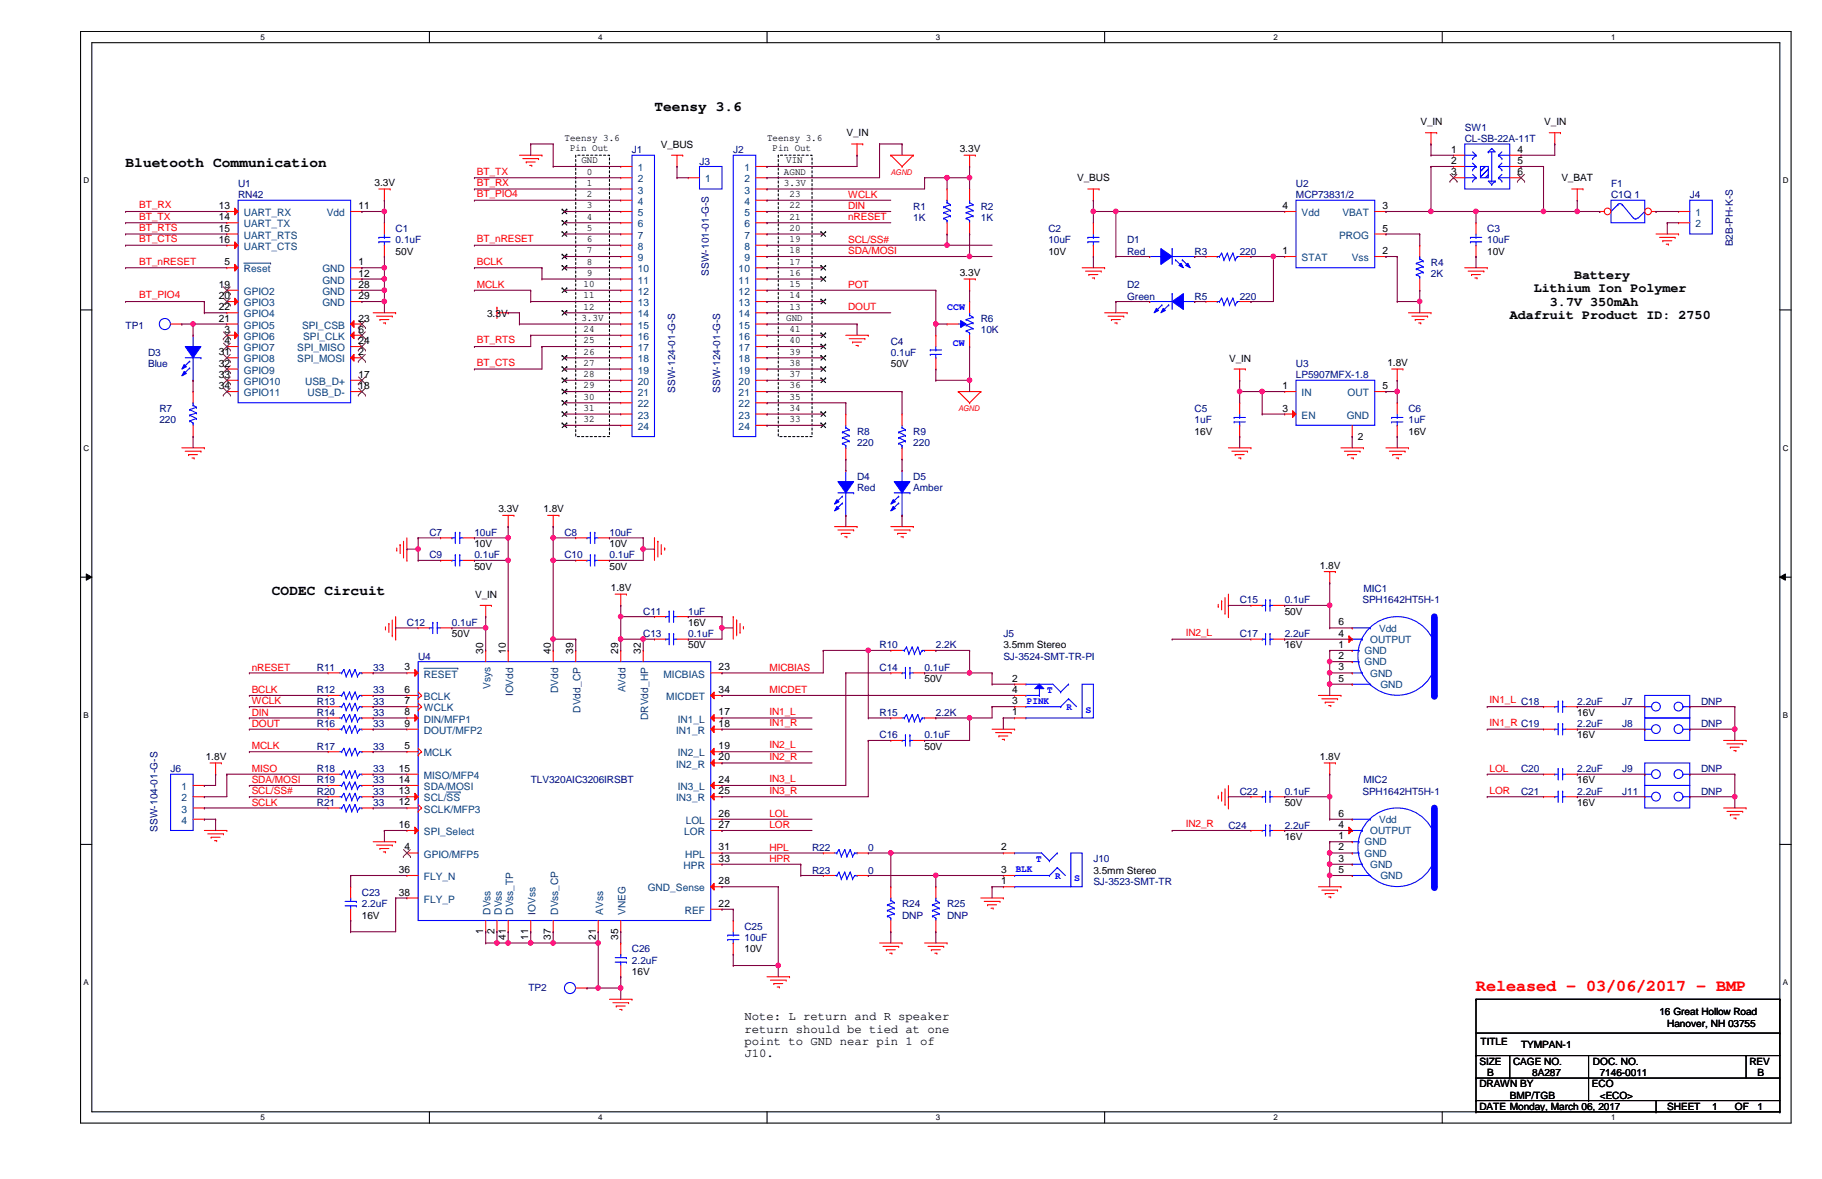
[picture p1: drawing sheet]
<svg xmlns="http://www.w3.org/2000/svg" width="432mm" height="279mm" viewBox="0 0 432 279" stroke-linecap="round" stroke-linejoin="round" font-family="sans-serif">
<defs><g id="words">
<text font-size="4" fill="#f00" x="349.8" y="234.8">Released - 03/06/2017 - BMP</text>
<g font-size="3.4">
<text x="155.1" y="26.2">Teensy 3.6</text>
<text x="29.8" y="39.6">Bluetooth Communication</text>
<text x="64.4" y="140.9">CODEC Circuit</text>
</g>
<g font-size="3.2">
<text x="363.5" y="69.3">Lithium Ion Polymer</text>
<text x="373" y="66.1">Battery</text>
<text x="357.8" y="75.6">Adafruit Product ID: 2750</text>
<text x="367.3" y="72.4">3.7V 350mAh</text>
</g>
<g font-size="2.9">
<text x="176.4" y="241.8">Note: L return and R speaker</text>
<text x="176.4" y="244.7">return should be tied at one</text>
<text x="176.4" y="247.6">point to GND near pin 1 of</text>
<text x="176.4" y="250.6">J10.</text>
</g>
<g font-size="2.4">
<text x="336.6" y="29.7">V_IN</text>
<text x="366" y="29.7">V_IN</text>
<text x="133.8" y="33.4">Teensy 3.6</text>
<text x="135.1" y="35.7">Pin Out</text>
<text x="156.6" y="35">V_BUS</text>
<text x="181.8" y="33.4">Teensy 3.6</text>
<text x="183.1" y="35.7">Pin Out</text>
<text x="200.6" y="32.3">V_IN</text>
<text x="137.8" y="38.7">GND</text>
<text x="139.1" y="41.4">0</text>
<text x="185.8" y="41.4">AGND</text>
<text x="186.3" y="38.7">VIN</text>
<text x="227.5" y="36.1">3.3V</text>
<text x="343.9" y="36.2">1</text>
<text x="343.9" y="41.5">3</text>
<text x="343.9" y="38.9">2</text>
<text x="359.7" y="36.2">4</text>
<text x="359.7" y="38.9">5</text>
<text x="359.7" y="41.5">6</text>
<text x="88.8" y="44.1">3.3V</text>
<text x="139.1" y="46.7">2</text>
<text x="139.1" y="44">1</text>
<text x="185.8" y="44">3.3V</text>
<text x="187.1" y="46.7">23</text>
<text x="255.3" y="43">V_BUS</text>
<text x="370" y="43">V_BAT</text>
<text x="51.9" y="49.5">13</text>
<text x="51.9" y="52.2">14</text>
<text x="85" y="49.5">11</text>
<text x="139.1" y="52">4</text>
<text x="139.1" y="49.4">3</text>
<text x="187.1" y="52">21</text>
<text x="187.1" y="49.4">22</text>
<text x="303.9" y="49.5">4</text>
<text x="327.7" y="49.5">3</text>
<text x="51.9" y="54.9">15</text>
<text x="51.9" y="57.5">16</text>
<text x="139.1" y="57.4">6</text>
<text x="139.1" y="54.7">5</text>
<text x="187.1" y="57.4">19</text>
<text x="187.1" y="54.7">20</text>
<text x="327.7" y="54.9">5</text>
<text x="53.2" y="62.9">5</text>
<text x="85" y="62.9">1</text>
<text x="85" y="65.5">12</text>
<text x="93.8" y="60.3">50V</text>
<text x="139.1" y="62.7">8</text>
<text x="139.1" y="60">7</text>
<text x="139.1" y="65.4">9</text>
<text x="187.1" y="65.4">16</text>
<text x="187.1" y="62.7">17</text>
<text x="187.1" y="60">18</text>
<text x="227.5" y="65.4">3.3V</text>
<text x="248.5" y="60.3">10V</text>
<text x="303.9" y="60.2">1</text>
<text x="327.7" y="60.2">2</text>
<text x="352.5" y="60.3">10V</text>
<text x="51.9" y="68.2">19</text>
<text x="51.9" y="70.9">20</text>
<text x="85" y="68.2">28</text>
<text x="85" y="70.9">29</text>
<text x="138.3" y="68">10</text>
<text x="138.3" y="70.7">11</text>
<text x="187.1" y="68">15</text>
<text x="187.1" y="70.7">14</text>
<text x="51.9" y="76.2">21</text>
<text x="51.9" y="73.5">22</text>
<text x="85" y="76.2">23</text>
<text x="115.4" y="75">3.3V</text>
<text x="137.8" y="76">3.3V</text>
<text x="138.3" y="73.4">12</text>
<text x="186.3" y="76">GND</text>
<text x="187.1" y="73.4">13</text>
<text x="53.2" y="78.9">3</text>
<text x="53.2" y="81.5">4</text>
<text x="85" y="78.9">6</text>
<text x="85" y="81.5">24</text>
<text x="138.3" y="78.7">24</text>
<text x="138.3" y="81.4">25</text>
<text x="187.1" y="81.4">40</text>
<text x="187.1" y="78.7">41</text>
<text x="51.9" y="84.2">31</text>
<text x="51.9" y="86.9">32</text>
<text x="51.9" y="89.5">33</text>
<text x="85" y="84.2">2</text>
<text x="85" y="89.5">17</text>
<text x="138.3" y="84">26</text>
<text x="138.3" y="89.4">28</text>
<text x="138.3" y="86.7">27</text>
<text x="187.1" y="84">39</text>
<text x="187.1" y="89.4">37</text>
<text x="187.1" y="86.7">38</text>
<text x="211.1" y="87">50V</text>
<text x="291.3" y="85.7">V_IN</text>
<text x="328.8" y="86.7">1.8V</text>
<text x="51.9" y="92.2">34</text>
<text x="85" y="92.2">18</text>
<text x="138.3" y="94.7">30</text>
<text x="138.3" y="92">29</text>
<text x="187.1" y="94.7">35</text>
<text x="187.1" y="92">36</text>
<text x="303.9" y="92.2">1</text>
<text x="327.7" y="92.2">5</text>
<text x="138.3" y="97.4">31</text>
<text x="138.3" y="100">32</text>
<text x="187.1" y="100">33</text>
<text x="187.1" y="97.4">34</text>
<text x="303.9" y="97.5">3</text>
<text x="283.1" y="103">16V</text>
<text x="321.8" y="104.4">2</text>
<text x="333.8" y="103">16V</text>
<text x="118.1" y="121.4">3.3V</text>
<text x="128.8" y="121.4">1.8V</text>
<text x="112.4" y="129.7">10V</text>
<text x="144.4" y="129.7">10V</text>
<text x="112.4" y="135">50V</text>
<text x="144.4" y="135">50V</text>
<text x="312.8" y="134.7">1.8V</text>
<text x="112.6" y="141.7">V_IN</text>
<text x="144.8" y="140.1">1.8V</text>
<text x="163.1" y="148.3">16V</text>
<text x="304.5" y="145.7">50V</text>
<text x="317.2" y="148.2">6</text>
<text x="107.1" y="151">50V</text>
<text x="114.5" y="154.9" transform="rotate(-90 114.5 154.9)">30</text>
<text x="119.8" y="154.9" transform="rotate(-90 119.8 154.9)">10</text>
<text x="130.5" y="154.9" transform="rotate(-90 130.5 154.9)">40</text>
<text x="135.8" y="154.9" transform="rotate(-90 135.8 154.9)">39</text>
<text x="146.5" y="154.9" transform="rotate(-90 146.5 154.9)">29</text>
<text x="151.8" y="154.9" transform="rotate(-90 151.8 154.9)">32</text>
<text x="163.1" y="153.7">50V</text>
<text x="237.8" y="153.7">3.5mm Stereo</text>
<text x="304.5" y="153.7">16V</text>
<text x="317.2" y="150.9">4</text>
<text x="317.2" y="153.5">1</text>
<text x="95.9" y="158.9">3</text>
<text x="170.3" y="158.9">23</text>
<text x="219.1" y="161.7">50V</text>
<text x="239.9" y="161.5">2</text>
<text x="317.2" y="158.9">3</text>
<text x="317.2" y="161.5">5</text>
<text x="317.2" y="156.2">2</text>
<text x="95.9" y="164.2">6</text>
<text x="95.9" y="166.9">7</text>
<text x="170.3" y="164.2">34</text>
<text x="239.9" y="166.9">3</text>
<text x="239.9" y="164.2">4</text>
<text x="95.9" y="169.5">8</text>
<text x="95.9" y="172.2">9</text>
<text x="170.3" y="169.5">17</text>
<text x="170.3" y="172.2">18</text>
<text x="239.9" y="169.5">1</text>
<text x="373.8" y="169.7">16V</text>
<text x="95.9" y="177.5">5</text>
<text x="170.3" y="177.5">19</text>
<text x="219.1" y="177.7">50V</text>
<text x="373.8" y="175">16V</text>
<text x="48.8" y="180.1">1.8V</text>
<text x="94.5" y="185.5">14</text>
<text x="94.5" y="182.9">15</text>
<text x="170.3" y="180.2">20</text>
<text x="170.3" y="185.5">24</text>
<text x="312.8" y="180.1">1.8V</text>
<text x="373.8" y="185.7">16V</text>
<text x="94.5" y="190.9">12</text>
<text x="94.5" y="188.2">13</text>
<text x="170.3" y="188.2">25</text>
<text x="304.5" y="191">50V</text>
<text x="373.8" y="191">16V</text>
<text x="94.5" y="196.2">16</text>
<text x="170.3" y="193.5">26</text>
<text x="170.3" y="196.2">27</text>
<text x="317.2" y="196.2">4</text>
<text x="317.2" y="193.5">6</text>
<text x="95.9" y="201.5">4</text>
<text x="170.3" y="201.5">31</text>
<text x="237.2" y="201.5">2</text>
<text x="304.5" y="199">16V</text>
<text x="317.2" y="198.9">1</text>
<text x="317.2" y="201.5">2</text>
<text x="94.5" y="206.9">36</text>
<text x="170.3" y="209.5">28</text>
<text x="170.3" y="204.2">33</text>
<text x="237.2" y="206.9">3</text>
<text x="237.2" y="209.5">1</text>
<text x="259.1" y="207">3.5mm Stereo</text>
<text x="317.2" y="204.2">3</text>
<text x="317.2" y="206.9">5</text>
<text x="94.5" y="212.2">38</text>
<text x="170.3" y="214.9">22</text>
<text x="85.8" y="217.7">16V</text>
<text x="114.5" y="221.4" transform="rotate(-90 114.5 221.4)">1</text>
<text x="117.2" y="221.4" transform="rotate(-90 117.2 221.4)">2</text>
<text x="119.8" y="222.7" transform="rotate(-90 119.8 222.7)">41</text>
<text x="125.2" y="222.7" transform="rotate(-90 125.2 222.7)">11</text>
<text x="130.5" y="222.7" transform="rotate(-90 130.5 222.7)">37</text>
<text x="141.2" y="222.7" transform="rotate(-90 141.2 222.7)">21</text>
<text x="146.5" y="222.7" transform="rotate(-90 146.5 222.7)">35</text>
<text x="176.4" y="225.7">10V</text>
<text x="149.8" y="231">16V</text>
<text x="393.3" y="240.6">16 Great Hollow Road</text>
<text x="395.1" y="243.3">Hanover, NH 03755</text>
<text x="350.9" y="247.6">TITLE</text>
<text x="360.5" y="248.4">TYMPAN-1</text>
<text x="350.6" y="252.3">SIZE</text>
<text x="350.6" y="257.7">DRAWN BY</text>
<text x="352.5" y="255">B</text>
<text x="358.6" y="252.3">CAGE NO.</text>
<text x="363.1" y="255">8A287</text>
<text x="377.3" y="257.7">ECO</text>
<text x="377.5" y="252.3">DOC. NO.</text>
<text x="379.1" y="255">7146-0011</text>
<text x="414.6" y="252.3">REV</text>
<text x="416.5" y="255">B</text>
<text x="350.6" y="263">DATE Monday, March 06, 2017</text>
<text x="357.8" y="260.3">BMP/TGB</text>
<text x="379.1" y="260.3">&lt;ECO&gt;</text>
<text x="395.1" y="263">SHEET</text>
<text x="405.8" y="263">1</text>
<text x="411.1" y="263">OF</text>
<text x="416.5" y="263">1</text>
</g>
<g font-size="2.4" fill="#000080">
<text x="347.1" y="31">SW1</text>
<text x="347.1" y="33.7">CL-SB-22A-11T</text>
<text x="149.8" y="36.3">J1</text>
<text x="165.8" y="39">J3</text>
<text x="173.8" y="36.3">J2</text>
<text x="56.4" y="44.3">U1</text>
<text x="56.4" y="47">RN42</text>
<text x="307.1" y="44.3">U2</text>
<text x="307.1" y="47">MCP73831/2</text>
<text x="381.8" y="44.3">F1</text>
<text x="381.8" y="47">C1Q 1</text>
<text x="400.5" y="47">J4</text>
<text x="216.5" y="49.7">R1</text>
<text x="216.5" y="52.3">1K</text>
<text x="232.5" y="49.7">R2</text>
<text x="232.5" y="52.3">1K</text>
<text x="93.8" y="55">C1</text>
<text x="93.8" y="57.7">0.1uF</text>
<text x="248.5" y="55">C2</text>
<text x="248.5" y="57.7">10uF</text>
<text x="267.1" y="57.7">D1</text>
<text x="352.5" y="55">C3</text>
<text x="352.5" y="57.7">10uF</text>
<text x="410.7" y="58.4" transform="rotate(-90 410.7 58.4)">B2B-PH-K-S</text>
<text x="168" y="65.3" transform="rotate(-90 168 65.3)">SSW-101-01-G-S</text>
<text x="267.1" y="60.3">Red</text>
<text x="283.1" y="60.3">R3</text>
<text x="293.8" y="60.3">220</text>
<text x="339.1" y="63">R4</text>
<text x="339.1" y="65.7">2K</text>
<text x="267.1" y="68.3">D2</text>
<text x="267.1" y="71">Green</text>
<text x="283.1" y="71">R5</text>
<text x="293.8" y="71">220</text>
<text x="29.8" y="77.9">TP1</text>
<text x="232.5" y="76.3">R6</text>
<text x="211.1" y="81.7">C4</text>
<text x="232.5" y="79">10K</text>
<text x="35.1" y="84.3">D3</text>
<text x="35.1" y="87">Blue</text>
<text x="211.1" y="84.3">0.1uF</text>
<text x="307.1" y="89.7">LP5907MFX-1.8</text>
<text x="307.1" y="87">U3</text>
<text x="160" y="93" transform="rotate(-90 160 93)">SSW-124-01-G-S</text>
<text x="170.6" y="93" transform="rotate(-90 170.6 93)">SSW-124-01-G-S</text>
<text x="37.8" y="97.7">R7</text>
<text x="37.8" y="100.3">220</text>
<text x="283.1" y="97.7">C5</text>
<text x="283.1" y="100.3">1uF</text>
<text x="333.8" y="97.7">C6</text>
<text x="333.8" y="100.3">1uF</text>
<text x="203.1" y="103">R8</text>
<text x="203.1" y="105.7">220</text>
<text x="216.5" y="103">R9</text>
<text x="216.5" y="105.7">220</text>
<text x="203.1" y="113.7">D4</text>
<text x="216.5" y="113.7">D5</text>
<text x="203.1" y="116.3">Red</text>
<text x="216.5" y="116.3">Amber</text>
<text x="101.8" y="127">C7</text>
<text x="112.4" y="127">10uF</text>
<text x="133.8" y="127">C8</text>
<text x="144.4" y="127">10uF</text>
<text x="101.8" y="132.3">C9</text>
<text x="112.4" y="132.3">0.1uF</text>
<text x="133.8" y="132.3">C10</text>
<text x="144.4" y="132.3">0.1uF</text>
<text x="293.8" y="143">C15</text>
<text x="304.5" y="143">0.1uF</text>
<text x="322.9" y="143">SPH1642HT5H-1</text>
<text x="323.1" y="140.3">MIC1</text>
<text x="96.4" y="148.3">C12</text>
<text x="107.1" y="148.3">0.1uF</text>
<text x="152.4" y="145.7">C11</text>
<text x="163.1" y="145.7">1uF</text>
<text x="152.4" y="151">C13</text>
<text x="163.1" y="151">0.1uF</text>
<text x="208.4" y="153.7">R10</text>
<text x="221.8" y="153.7">2.2K</text>
<text x="237.8" y="151">J5</text>
<text x="293.8" y="151">C17</text>
<text x="304.5" y="151">2.2uF</text>
<text x="75.1" y="159">R11</text>
<text x="88.4" y="159">33</text>
<text x="99.1" y="156.3">U4</text>
<text x="208.4" y="159">C14</text>
<text x="219.1" y="159">0.1uF</text>
<text x="237.8" y="156.3">SJ-3524-SMT-TR-PI</text>
<text x="75.1" y="164.3">R12</text>
<text x="75.1" y="167">R13</text>
<text x="88.4" y="164.3">33</text>
<text x="88.4" y="167">33</text>
<text x="373.8" y="167">2.2uF</text>
<text x="384.5" y="167">J7</text>
<text x="403.1" y="167">DNP</text>
<text x="75.1" y="172.3">R16</text>
<text x="75.1" y="169.7">R14</text>
<text x="88.4" y="172.3">33</text>
<text x="88.4" y="169.7">33</text>
<text x="208.4" y="169.7">R15</text>
<text x="221.8" y="169.7">2.2K</text>
<text x="373.8" y="172.3">2.2uF</text>
<text x="384.5" y="172.3">J8</text>
<text x="403.1" y="172.3">DNP</text>
<text x="75.1" y="177.7">R17</text>
<text x="88.4" y="177.7">33</text>
<text x="208.4" y="175">C16</text>
<text x="219.1" y="175">0.1uF</text>
<text x="40.4" y="183">J6</text>
<text x="75.1" y="185.7">R19</text>
<text x="75.1" y="183">R18</text>
<text x="88.4" y="185.7">33</text>
<text x="88.4" y="183">33</text>
<text x="125.8" y="185.7">TLV320AIC3206IRSBT</text>
<text x="323.1" y="185.7">MIC2</text>
<text x="360.5" y="183">C20</text>
<text x="373.8" y="183">2.2uF</text>
<text x="384.5" y="183">J9</text>
<text x="403.1" y="183">DNP</text>
<text x="75.1" y="191">R21</text>
<text x="75.1" y="188.3">R20</text>
<text x="88.4" y="191">33</text>
<text x="88.4" y="188.3">33</text>
<text x="293.8" y="188.3">C22</text>
<text x="304.5" y="188.3">0.1uF</text>
<text x="322.9" y="188.3">SPH1642HT5H-1</text>
<text x="360.5" y="188.3">C21</text>
<text x="373.8" y="188.3">2.2uF</text>
<text x="384.5" y="188.3">J11</text>
<text x="403.1" y="188.3">DNP</text>
<text x="37.3" y="197.1" transform="rotate(-90 37.3 197.1)">SSW-104-01-G-S</text>
<text x="291.1" y="196.3">C24</text>
<text x="304.5" y="196.3">2.2uF</text>
<text x="192.4" y="201.7">R22</text>
<text x="205.8" y="201.7">0</text>
<text x="192.4" y="207">R23</text>
<text x="205.8" y="207">0</text>
<text x="259.1" y="204.3">J10</text>
<text x="259.1" y="209.7">SJ-3523-SMT-TR</text>
<text x="85.8" y="212.3">C23</text>
<text x="85.8" y="215">2.2uF</text>
<text x="213.8" y="215">R24</text>
<text x="224.5" y="215">R25</text>
<text x="176.4" y="220.3">C25</text>
<text x="213.8" y="217.7">DNP</text>
<text x="224.5" y="217.7">DNP</text>
<text x="149.8" y="225.7">C26</text>
<text x="176.4" y="223">10uF</text>
<text x="149.8" y="228.3">2.2uF</text>
<text x="125.2" y="234.7">TP2</text>
</g>
<g font-size="2.4" fill="#f00">
<text x="113" y="41.4">BT_TX</text>
<text x="113" y="44">BT_RX</text>
<text x="113" y="46.7">BT_PIO4</text>
<text x="201" y="46.9">WCLK</text>
<text x="33" y="49.4">BT_RX</text>
<text x="33" y="52">BT_TX</text>
<text x="201" y="49.6">DIN</text>
<text x="201" y="52.2">nRESET</text>
<text x="33" y="54.7">BT_RTS</text>
<text x="33" y="57.4">BT_CTS</text>
<text x="113" y="57.4">BT_nRESET</text>
<text x="201" y="57.6">SCL/SS#</text>
<text x="33" y="62.7">BT_nRESET</text>
<text x="113" y="62.9">BCLK</text>
<text x="201" y="60.2">SDA/MOSI</text>
<text x="33" y="70.7">BT_PIO4</text>
<text x="113" y="68.2">MCLK</text>
<text x="201" y="68.2">POT</text>
<text x="201" y="73.6">DOUT</text>
<text x="113" y="81.4">BT_RTS</text>
<text x="113" y="86.7">BT_CTS</text>
<text x="281" y="150.7">IN2_L</text>
<text x="59.6" y="158.9">nRESET</text>
<text x="182.3" y="158.9">MICBIAS</text>
<text x="59.6" y="164.3">BCLK</text>
<text x="59.6" y="166.9">WCLK</text>
<text x="182.3" y="164.3">MICDET</text>
<text x="353" y="166.7">IN1_L C18</text>
<text x="59.6" y="169.6">DIN</text>
<text x="59.6" y="172.3">DOUT</text>
<text x="182.3" y="169.4">IN1_L</text>
<text x="182.3" y="172">IN1_R</text>
<text x="353" y="172">IN1_R C19</text>
<text x="59.6" y="177.6">MCLK</text>
<text x="182.3" y="177.4">IN2_L</text>
<text x="59.6" y="182.9">MISO</text>
<text x="59.6" y="185.6">SDA/MOSI</text>
<text x="182.3" y="180">IN2_R</text>
<text x="182.3" y="185.4">IN3_L</text>
<text x="353" y="182.9">LOL</text>
<text x="59.6" y="190.9">SCLK</text>
<text x="59.6" y="188.3">SCL/SS#</text>
<text x="182.3" y="188">IN3_R</text>
<text x="353" y="188.3">LOR</text>
<text x="182.3" y="193.6">LOL</text>
<text x="182.3" y="196.3">LOR</text>
<text x="281" y="196">IN2_R</text>
<text x="182.3" y="201.6">HPL</text>
<text x="182.3" y="204.3">HPR</text>
</g>
<g font-size="2.4" fill="#004080">
<text x="151.1" y="40.6">1</text>
<text x="176.4" y="40.6">1</text>
<text x="151.1" y="43.2">2</text>
<text x="151.1" y="45.9">3</text>
<text x="167.1" y="43.2">1</text>
<text x="176.4" y="43.2">2</text>
<text x="176.4" y="45.9">3</text>
<text x="57.8" y="51.2">UART_RX</text>
<text x="57.8" y="53.9">UART_TX</text>
<text x="77.4" y="51.2">Vdd</text>
<text x="151.1" y="48.6">4</text>
<text x="151.1" y="51.2">5</text>
<text x="151.1" y="53.9">6</text>
<text x="176.4" y="48.6">4</text>
<text x="176.4" y="51.2">5</text>
<text x="176.4" y="53.9">6</text>
<text x="308.5" y="51.2">Vdd</text>
<text x="318.1" y="51.2">VBAT</text>
<text x="401.8" y="51.2">1</text>
<text x="401.8" y="53.9">2</text>
<text x="57.8" y="56.6">UART_RTS</text>
<text x="57.8" y="59.2">UART_CTS</text>
<text x="151.1" y="56.6">7</text>
<text x="151.1" y="59.2">8</text>
<text x="176.4" y="56.6">7</text>
<text x="176.4" y="59.2">8</text>
<text x="317.4" y="56.6">PROG</text>
<text x="57.8" y="64.6">Reset</text>
<text x="76.4" y="64.6">GND</text>
<text x="151.1" y="61.9">9</text>
<text x="151.1" y="64.6">10</text>
<text x="175" y="64.6">10</text>
<text x="176.4" y="61.9">9</text>
<text x="308.5" y="61.9">STAT</text>
<text x="320.4" y="61.9">Vss</text>
<text x="57.8" y="69.9">GPIO2</text>
<text x="76.4" y="67.2">GND</text>
<text x="76.4" y="69.9">GND</text>
<text x="151.1" y="67.2">11</text>
<text x="151.1" y="69.9">12</text>
<text x="175" y="67.2">11</text>
<text x="175" y="69.9">12</text>
<text x="57.8" y="72.6">GPIO3</text>
<text x="57.8" y="77.9">GPIO5</text>
<text x="57.8" y="75.2">GPIO4</text>
<text x="71.6" y="77.9">SPI_CSB</text>
<text x="76.4" y="72.6">GND</text>
<text x="151.1" y="77.9">15</text>
<text x="151.1" y="72.6">13</text>
<text x="151.1" y="75.2">14</text>
<text x="175" y="77.9">15</text>
<text x="175" y="72.6">13</text>
<text x="175" y="75.2">14</text>
<text x="57.8" y="80.6">GPIO6</text>
<text x="57.8" y="83.2">GPIO7</text>
<text x="70.4" y="83.2">SPI_MISO</text>
<text x="71.8" y="80.6">SPI_CLK</text>
<text x="151.1" y="80.6">16</text>
<text x="151.1" y="83.2">17</text>
<text x="175" y="80.6">16</text>
<text x="175" y="83.2">17</text>
<text x="57.8" y="85.9">GPIO8</text>
<text x="57.8" y="88.6">GPIO9</text>
<text x="70.4" y="85.9">SPI_MOSI</text>
<text x="151.1" y="85.9">18</text>
<text x="151.1" y="88.6">19</text>
<text x="175" y="85.9">18</text>
<text x="175" y="88.6">19</text>
<text x="57.8" y="91.2">GPIO10</text>
<text x="57.8" y="93.9">GPIO11</text>
<text x="72.3" y="91.2">USB_D+</text>
<text x="72.9" y="93.9">USB_D-</text>
<text x="151.1" y="91.2">20</text>
<text x="151.1" y="93.9">21</text>
<text x="175" y="91.2">20</text>
<text x="175" y="93.9">21</text>
<text x="308.5" y="93.9">IN</text>
<text x="319.4" y="93.9">OUT</text>
<text x="151.1" y="96.6">22</text>
<text x="151.1" y="99.2">23</text>
<text x="151.1" y="101.9">24</text>
<text x="175" y="96.6">22</text>
<text x="175" y="99.2">23</text>
<text x="175" y="101.9">24</text>
<text x="308.5" y="99.2">EN</text>
<text x="319.2" y="99.4">GND</text>
<text x="326.9" y="149.7">Vdd</text>
<text x="323.4" y="155">GND</text>
<text x="324.7" y="152.4">OUTPUT</text>
<text x="100.5" y="160.6">RESET</text>
<text x="157.3" y="160.6">MICBIAS</text>
<text x="323.4" y="157.7">GND</text>
<text x="324.7" y="160.4">GND</text>
<text x="100.5" y="165.9">BCLK</text>
<text x="116.2" y="163.3" transform="rotate(-90 116.2 163.3)">Vsys</text>
<text x="121.6" y="165" transform="rotate(-90 121.6 165)">IOVdd</text>
<text x="132.2" y="164.2" transform="rotate(-90 132.2 164.2)">DVdd</text>
<text x="148.3" y="164.1" transform="rotate(-90 148.3 164.1)">AVdd</text>
<text x="157.9" y="165.9">MICDET</text>
<text x="327.2" y="163">GND</text>
<text x="100.5" y="168.6">WCLK</text>
<text x="100.5" y="171.2">DIN/MFP1</text>
<text x="100.5" y="173.9">DOUT/MFP2</text>
<text x="137.6" y="168.9" transform="rotate(-90 137.6 168.9)">DVdd_CP</text>
<text x="153.6" y="170.6" transform="rotate(-90 153.6 170.6)">DRVdd_HP</text>
<text x="160.3" y="173.9">IN1_R</text>
<text x="160.7" y="171.2">IN1_L</text>
<text x="100.5" y="179.2">MCLK</text>
<text x="160.7" y="179.2">IN2_L</text>
<text x="100.5" y="184.6">MISO/MFP4</text>
<text x="160.3" y="181.9">IN2_R</text>
<text x="43.1" y="187.2">1</text>
<text x="43.1" y="189.9">2</text>
<text x="100.5" y="189.9">SCL/SS</text>
<text x="100.5" y="187.2">SDA/MOSI</text>
<text x="160.3" y="189.9">IN3_R</text>
<text x="160.7" y="187.2">IN3_L</text>
<text x="43.1" y="192.6">3</text>
<text x="43.1" y="195.2">4</text>
<text x="100.5" y="192.6">SCLK/MFP3</text>
<text x="100.5" y="197.9">SPI_Select</text>
<text x="162.1" y="197.9">LOR</text>
<text x="162.5" y="195.2">LOL</text>
<text x="324.7" y="197.7">OUTPUT</text>
<text x="326.9" y="195">Vdd</text>
<text x="100.5" y="203.2">GPIO/MFP5</text>
<text x="162.4" y="203.2">HPL</text>
<text x="323.4" y="200.4">GND</text>
<text x="323.4" y="203">GND</text>
<text x="100.5" y="208.6">FLY_N</text>
<text x="162" y="205.9">HPR</text>
<text x="324.7" y="205.7">GND</text>
<text x="327.2" y="208.4">GND</text>
<text x="100.5" y="213.9">FLY_P</text>
<text x="153.5" y="211.2">GND_Sense</text>
<text x="116.2" y="216.8" transform="rotate(-90 116.2 216.8)">DVss</text>
<text x="118.9" y="216.8" transform="rotate(-90 118.9 216.8)">DVss</text>
<text x="121.6" y="216.8" transform="rotate(-90 121.6 216.8)">DVss_TP</text>
<text x="126.9" y="216.8" transform="rotate(-90 126.9 216.8)">IOVss</text>
<text x="132.2" y="216.8" transform="rotate(-90 132.2 216.8)">DVss_CP</text>
<text x="142.9" y="216.8" transform="rotate(-90 142.9 216.8)">AVss</text>
<text x="148.3" y="216.8" transform="rotate(-90 148.3 216.8)">VNEG</text>
<text x="162.3" y="216.6">REF</text>
</g>
<g font-size="2.4" fill="#00f">
<text x="224.5" y="73.4">CCW</text>
<text x="225.8" y="82">CW</text>
<text x="243.4" y="166.8">PINK</text>
<text x="248.2" y="164.3">T</text>
<text x="252.7" y="168.4">R</text>
<text x="257.3" y="168.9">S</text>
<text x="240.7" y="206.8">BLK</text>
<text x="245.5" y="204.3">T</text>
<text x="250.1" y="208.4">R</text>
<text x="254.6" y="208.9">S</text>
</g>
<g font-size="1.9">
<text x="61.8" y="9.4">5</text>
<text x="141.8" y="9.4">4</text>
<text x="221.8" y="9.4">3</text>
<text x="301.8" y="9.4">2</text>
<text x="381.8" y="9.4">1</text>
<text x="19.8" y="43.5">D</text>
<text x="422.5" y="43.5">D</text>
<text x="19.8" y="106.8">C</text>
<text x="422.5" y="106.8">C</text>
<text x="19.8" y="170.1">B</text>
<text x="422.5" y="170.1">B</text>
<text x="19.8" y="233.5">A</text>
<text x="422.5" y="233.5">A</text>
<text x="61.8" y="265.5">5</text>
<text x="141.8" y="265.5">4</text>
<text x="221.8" y="265.5">3</text>
<text x="301.8" y="265.5">2</text>
<text x="381.8" y="265.5">1</text>
</g>
<g font-size="1.9" fill="#f00">
<text x="211.1" y="41.4">AGND</text>
<text x="227.1" y="97.4">AGND</text>
</g>
</g></defs>
<path d="M19.1 7.5h405.4v258.6h-405.4zM21.8 10.1h400v253.4h-400z" fill="none" stroke="#000" stroke-width=".25"/>
<g fill="#fff">
<path d="M61.8 7.7h1v2.2h-1z"/>
<path d="M61.8 263.8h1v2.1h-1z"/>
</g>
<path d="M101.8 7.5v2.6M101.8 263.5v2.6" fill="none" stroke="#000" stroke-width=".25"/>
<g fill="#fff">
<path d="M141.8 7.7h1v2.2h-1z"/>
<path d="M141.8 263.8h1v2.1h-1z"/>
</g>
<path d="M181.8 7.5v2.6M181.8 263.5v2.6" fill="none" stroke="#000" stroke-width=".25"/>
<g fill="#fff">
<path d="M221.8 7.7h1v2.2h-1z"/>
<path d="M221.8 263.8h1v2.1h-1z"/>
</g>
<path d="M261.8 7.5v2.6M261.8 263.5v2.6" fill="none" stroke="#000" stroke-width=".25"/>
<g fill="#fff">
<path d="M301.8 7.7h1v2.2h-1z"/>
<path d="M301.8 263.8h1v2.1h-1z"/>
</g>
<path d="M341.8 7.5v2.6M341.8 263.5v2.6" fill="none" stroke="#000" stroke-width=".25"/>
<g fill="#fff">
<path d="M381.8 7.7h1v2.2h-1z"/>
<path d="M381.8 263.8h1v2.1h-1z"/>
<path d="M19.8 41.8h1.3v2.1h-1.3z"/>
<path d="M422.5 41.8h1.3v2.1h-1.3z"/>
<path d="M19.8 105.1h1.3v2.1h-1.3z"/>
<path d="M422.5 105.1h1.3v2.1h-1.3z"/>
</g>
<path d="M19.1 73.4h2.7M421.8 73.4h2.7" fill="none" stroke="#000" stroke-width=".25"/>
<g fill="#fff">
<path d="M19.8 168.4h1.2v2.2h-1.2z"/>
<path d="M422.5 168.4h1.2v2.2h-1.2z"/>
</g>
<path d="M19.1 136.8h2.7M421.8 136.8h2.7" fill="none" stroke="#000" stroke-width=".25"/>
<path d="M20.4 136l1.4 .8-1.4 .7zM421.8 136.8l1.3-.8v1.5z" fill="#000"/>
<path d="M20.4 136l1.4 .8-1.4 .7zM421.8 136.8l1.3-.8v1.5z" fill="none" stroke="#000" stroke-width=".24"/>
<g fill="#fff">
<path d="M19.8 231.8h1.2v2.1h-1.2z"/>
<path d="M422.5 231.8h1.2v2.1h-1.2z"/>
</g>
<g fill="none" stroke="#000" stroke-width=".25">
<path d="M133.2 49.6h.1M133.2 52.2h.1M133.2 54.9h.1M133.2 49.6l1.1 1.1M133.2 52.2l1.1 1.1M133.2 54.9l1.1 1.1M134.3 49.6h.1M134.3 52.2h.1M134.3 54.9h.1M134.3 49.6l-1.1 1.1M134.3 52.2l-1.1 1.1M134.3 54.9l-1.1 1.1"/>
<path d="M194.6 54.9h.1M194.6 54.9l1.1 1.1M195.7 54.9h.1M195.7 54.9l-1.1 1.1M133.2 60.2h.1M133.2 62.9h.1M133.2 68.2h.1M133.2 73.6h.1M133.2 60.2l1.1 1.1M133.2 62.9l1.1 1.1M133.2 68.2l1.1 1.1M133.2 73.6l1.1 1.1"/>
<path d="M134.3 60.2h.1M134.3 62.9h.1M134.3 68.2h.1M134.3 73.6h.1M134.3 60.2l-1.1 1.1M134.3 62.9l-1.1 1.1M134.3 68.2l-1.1 1.1M134.3 73.6l-1.1 1.1M194.6 62.9h.1M194.6 65.6h.1M194.6 70.9h.1M194.6 78.9h.1"/>
<path d="M194.6 62.9l1.1 1.1M194.6 65.6l1.1 1.1M194.6 70.9l1.1 1.1M194.6 78.9l1.1 1.1M195.7 62.9h.1M195.7 65.6h.1M195.7 70.9h.1M195.7 78.9h.1M195.7 62.9l-1.1 1.1M195.7 65.6l-1.1 1.1M195.7 70.9l-1.1 1.1M195.7 78.9l-1.1 1.1"/>
<path d="M133.2 84.2h.1M133.2 86.9h.1M133.2 89.6h.1M133.2 92.2h.1M133.2 94.9h.1M133.2 97.6h.1M133.2 84.2l1.1 1.1M133.2 86.9l1.1 1.1M133.2 89.6l1.1 1.1M133.2 92.2l1.1 1.1M133.2 94.9l1.1 1.1M133.2 97.6l1.1 1.1"/>
<path d="M134.3 84.2h.1M134.3 86.9h.1M134.3 89.6h.1M134.3 92.2h.1M134.3 94.9h.1M134.3 97.6h.1M134.3 84.2l-1.1 1.1M134.3 86.9l-1.1 1.1M134.3 89.6l-1.1 1.1M134.3 92.2l-1.1 1.1M134.3 94.9l-1.1 1.1M134.3 97.6l-1.1 1.1"/>
<path d="M194.6 81.6h.1M194.6 84.2h.1M194.6 86.9h.1M194.6 89.6h.1M194.6 97.6h.1M194.6 81.6l1.1 1.1M194.6 84.2l1.1 1.1M194.6 86.9l1.1 1.1M194.6 89.6l1.1 1.1M194.6 97.6l1.1 1.1M195.7 81.6h.1M195.7 84.2h.1"/>
<path d="M195.7 86.9h.1M195.7 89.6h.1M195.7 97.6h.1M195.7 81.6l-1.1 1.1M195.7 84.2l-1.1 1.1M195.7 86.9l-1.1 1.1M195.7 89.6l-1.1 1.1M195.7 97.6l-1.1 1.1M133.2 100.2h.1M133.2 100.2l1.1 1.1M134.3 100.2h.1M134.3 100.2l-1.1 1.1"/>
<path d="M194.6 100.2h.1M194.6 100.2l1.1 1.1M195.7 100.2h.1M195.7 100.2l-1.1 1.1M19.1 200.1h2.7M421.8 200.1h2.7M349.8 236.8h.1M349.8 236.8v26.7M349.8 236.8h72M421.8 236.8h.1M421.8 236.8v26.7M349.8 250.1h.1"/>
<path d="M349.8 255.5h.1M349.8 244.8h72M349.8 250.1h72M349.8 255.5h72M357.8 255.5h.1M357.8 250.1v5.4M376.5 255.5h.1M376.5 250.1v10.7M413.8 250.1h.1M413.8 250.1v5.4M421.8 244.8h.1M349.8 260.8h.1"/>
<path d="M349.8 263.5h.1M349.8 260.8h72M349.8 263.5h72M376.5 260.8h.1M392.5 263.5h.1M392.5 260.8v2.7M421.8 263.5h.1"/>
</g>
<path d="M136.4 36.8h8v66.7h-8zM184.4 36.8h8v66.7h-8z" fill="none" stroke="#000" stroke-width=".25" stroke-dasharray=".5 .5"/>
<g fill="none" stroke="#f00" stroke-width=".25">
<path d="M123.1 36.8h5.3M123.9 37.6h3.7M124.7 38.4h.1M124.7 38.4h2.1M125.5 39.2h.5M126 39.2h.1M127.6 37.6h.1M128.4 36.8h.1M159.1 36.8h2.7M160.4 39.5h.1M160.4 36.8v2.7M161.8 36.8h.1"/>
<path d="M179.1 39.5h2.7M181.8 39.5h.1M201.8 34.1h2.7M203.1 36.8h.1M203.1 34.1v2.7M204.5 34.1h.1M211.1 36.8h.1M211.1 36.8h5.4M211.1 36.8l2.7 2.7M213.8 39.5h.1M216.5 36.8h.1M216.5 36.8l-2.7 2.7"/>
<path d="M228.5 36.8h2.6M229.8 39.5h.1M229.8 36.8v2.7M231.1 36.8h.1M337.8 31.5h2.7M339.1 34.1h.1M339.1 31.5v2.6M340.5 31.5h.1M367.2 31.5h2.6M368.5 34.1h.1M368.5 31.5v2.6M369.8 31.5h.1"/>
<path d="M89.8 44.8h2.7M91.1 47.5h.1M91.1 44.8v2.7M92.5 44.8h.1M179.1 44.8h2.7M179.1 55.5h2.7M179.1 42.1h2.7M179.1 47.5h2.7M179.1 50.1h2.7M179.1 52.8h2.7M179.1 58.1h2.7M181.8 42.1h.1"/>
<path d="M181.8 44.8h.1M181.8 47.5h.1M181.8 50.1h.1M181.8 52.8h.1M181.8 55.5h.1M181.8 58.1h.1M224.5 44.8h.1M224.5 55.5h.1M224.5 44.8v2.7M224.5 52.8v2.7M257.8 44.8h2.7M259.1 47.5h.1"/>
<path d="M259.1 44.8v2.7M260.5 44.8h.1M349.8 52.8h.1M349.8 52.8v2.7M349.8 58.1v2.7M372.5 44.8h2.7M373.8 47.5h.1M373.8 44.8v2.7M375.2 44.8h.1M392.5 55.5h5.3M393.3 56.3h3.7M394.1 57.1h.1"/>
<path d="M394.1 57.1h2.1M394.9 57.9h.5M395.4 57.9h.1M397 56.3h.1M397.8 55.5h.1M88.4 74.1h5.4M89.2 74.9h3.8M90 75.7h.1M90 75.7h2.2M90.8 76.5h.6M91.4 76.5h.1M93 74.9h.1"/>
<path d="M93.8 74.1h.1M117.8 72.8h.1M117.8 74.1h2.6M117.8 72.8v2.7M120.4 74.1h.1M179.1 66.1h2.7M179.1 63.5h2.7M179.1 74.1h2.7M179.1 79.5h2.7M179.1 60.8h2.7M179.1 76.8h2.7M179.1 68.8h2.7"/>
<path d="M179.1 71.5h2.7M181.8 60.8h.1M181.8 76.8h.1M181.8 63.5h.1M181.8 66.1h.1M181.8 68.8h.1M181.8 71.5h.1M181.8 74.1h.1M181.8 79.5h.1M200.4 79.5h5.4M205.8 79.5h.1M228.5 66.1h2.6"/>
<path d="M229.8 68.8h.1M229.8 66.1v2.7M231.1 66.1h.1M256.5 63.5h5.3M257.3 64.3h3.7M258.1 65.1h.1M258.1 65.1h2.1M258.9 65.9h.5M259.4 65.9h.1M261 64.3h.1M261.8 63.5h.1M261.8 74.1h5.3"/>
<path d="M262.6 74.9h3.7M263.4 75.7h.1M263.4 75.7h2.1M264.2 76.5h.5M264.7 76.5h.1M266.3 74.9h.1M267.1 74.1h.1M333.8 74.1h5.3M334.6 74.9h3.7M335.4 75.7h.1M335.4 75.7h2.1M336.2 76.5h.5"/>
<path d="M336.7 76.5h.1M338.3 74.9h.1M339.1 74.1h.1M347.1 63.5h5.4M347.9 64.3h3.8M348.7 65.1h.1M348.7 65.1h2.2M349.5 65.9h.6M349.8 60.8h.1M350.1 65.9h.1M351.7 64.3h.1M352.5 63.5h.1"/>
<path d="M179.1 92.8h2.7M179.1 87.5h2.7M179.1 82.1h2.7M179.1 84.8h2.7M179.1 90.1h2.7M179.1 95.5h2.7M179.1 98.1h2.7M181.8 82.1h.1M181.8 84.8h.1M181.8 87.5h.1M181.8 90.1h.1M181.8 92.8h.1"/>
<path d="M181.8 95.5h.1M181.8 98.1h.1M201.3 80.3h3.7M202.1 81.1h.1M202.1 81.1h2.1M202.9 81.9h.5M203.4 81.9h.1M205 80.3h.1M227.1 92.8h.1M227.1 92.8h5.4M227.1 92.8l2.7 2.7M229.8 95.5h.1"/>
<path d="M232.5 92.8h.1M232.5 92.8l-2.7 2.7M292.5 87.5h2.6M293.8 90.1h.1M293.8 95.5h.1M293.8 87.5v2.6M293.8 95.5v2.6M295.1 87.5h.1M329.8 87.5h2.7M331.1 90.1h.1M331.1 87.5v2.6M332.5 87.5h.1"/>
<path d="M43.1 106.1h5.3M43.9 106.9h3.7M44.7 107.7h.1M44.7 107.7h2.1M45.5 108.5h.5M46 108.5h.1M47.6 106.9h.1M48.4 106.1h.1M179.1 100.8h2.7M181.8 100.8h.1M291.1 106.1h5.4M291.9 106.9h3.8"/>
<path d="M292.7 107.7h.1M292.7 107.7h2.2M293.5 108.5h.5M293.8 103.5h.1M293.8 100.8v2.7M294 108.5h.1M295.7 106.9h.1M296.5 106.1h.1M317.8 106.1h5.3M318.6 106.9h3.7M319.4 107.7h.1M319.4 107.7h2.1"/>
<path d="M320.2 108.5h.5M320.7 108.5h.1M322.3 106.9h.1M323.1 106.1h.1M328.5 106.1h5.3M329.3 106.9h3.7M330.1 107.7h.1M330.1 107.7h2.1M330.9 108.5h.5M331.4 108.5h.1M333 106.9h.1M333.8 106.1h.1"/>
<path d="M94 130.4h.1M94 129.9v.5M94.8 129.1h.1M94.8 129.1v2.1M95.6 132h.1M95.6 128.3v3.7M96.4 132.8h.1M96.4 127.5v5.3M104.4 132.8h.1M104.4 132.8h2.7M109.8 132.8h2.6M112.4 132.8h.1"/>
<path d="M119.1 122.1h2.7M120.4 124.8h.1M120.4 122.1v2.7M121.8 122.1h.1M129.8 122.1h2.7M131.1 124.8h.1M131.1 122.1v2.7M132.5 122.1h.1M136.4 127.5h.1M136.4 127.5h2.7M141.8 127.5h2.6M144.4 127.5h.1"/>
<path d="M155.1 127.5h.1M155.1 127.5v5.3M155.9 128.3h.1M155.9 128.3v3.7M156.7 131.2h.1M156.7 129.1v2.1M157.5 129.9h.1M157.5 129.9v.5M197.8 124.8h5.3M198.6 125.6h3.7M199.4 126.4h.1M199.4 126.4h2.1"/>
<path d="M200.2 127.2h.5M200.7 127.2h.1M202.3 125.6h.1M203.1 124.8h.1M211.1 124.8h5.4M211.9 125.6h3.7M212.7 126.4h.1M212.7 126.4h2.1M213.5 127.2h.5M214 127.2h.1M215.6 125.6h.1M216.5 124.8h.1"/>
<path d="M313.8 135.5h2.7M315.1 138.1h.1M315.1 135.5v2.6M316.5 135.5h.1M77.8 159.5h.1M77.8 159.5h2.6M85.8 159.5h2.6M88.4 159.5h.1M91.4 149.1h.1M91.4 148.5v.6M92.2 147.7h.1M92.2 147.7v2.2"/>
<path d="M93 150.7h.1M93 146.9v3.8M93.8 151.5h.1M93.8 146.1v5.4M113.8 143.5h2.7M115.1 146.1h.1M115.1 143.5v2.6M116.5 143.5h.1M145.8 140.8h2.7M147.1 143.5h.1M147.1 140.8v2.7M148.5 140.8h.1"/>
<path d="M173.8 146.1h.1M173.8 146.1v5.4M174.6 146.9h.1M174.6 146.9v3.8M175.4 149.9h.1M175.4 147.7v2.2M176.2 148.5h.1M176.2 148.5v.6M288.7 143.7h.1M288.7 143.2v.5M289.5 142.4h.1M289.5 142.4v2.1"/>
<path d="M290.3 145.3h.1M290.3 141.6v3.7M291.1 146.1h.1M291.1 140.8v5.3M296.5 143.5h.1M296.5 143.5h2.6M301.8 143.5h2.7M304.5 143.5h.1M77.8 164.8h.1M77.8 164.8h2.6M85.8 164.8h2.6M88.4 164.8h.1"/>
<path d="M235.1 172.8h5.4M235.9 173.6h3.7M236.7 174.4h.1M236.7 174.4h2.1M237.5 175.2h.5M238 175.2h.1M239.6 173.6h.1M240.5 172.8h.1M312.5 164.8h5.3M313.3 165.6h3.7M314.1 166.4h.1M314.1 166.4h2.1"/>
<path d="M314.9 167.2h.5M315.4 167.2h.1M317 165.6h.1M317.8 164.8h.1M408.5 175.5h5.3M409.3 176.3h3.7M410.1 177.1h.1M410.1 177.1h2.1M410.9 177.9h.5M411.4 177.9h.1M413 176.3h.1M413.8 175.5h.1"/>
<path d="M48.4 196.8h5.4M49.2 197.6h3.8M49.8 180.8h2.7M50 198.4h.1M50 198.4h2.2M50.8 199.2h.6M51.1 183.5h.1M51.1 180.8v2.7M51.4 199.2h.1M52.5 180.8h.1M53 197.6h.1M53.8 196.8h.1"/>
<path d="M77.8 186.1h.1M77.8 191.5h.1M77.8 191.5h2.6M77.8 186.1h2.6M85.8 191.5h2.6M85.8 186.1h2.6M88.4 186.1h.1M88.4 191.5h.1M88.4 199.5h5.4M93.8 199.5h.1M288.7 189.1h.1M288.7 188.6v.5"/>
<path d="M289.5 187.7h.1M289.5 187.7v2.2M290.3 190.7h.1M290.3 186.9v3.8M291.1 191.5h.1M291.1 186.1v5.4M313.8 180.8h2.7M315.1 183.5h.1M315.1 180.8v2.7M316.5 180.8h.1M389.8 183.5h.1M400.5 183.5h.1"/>
<path d="M408.5 191.5h5.3M409.3 192.3h3.7M410.1 193.1h.1M410.1 193.1h2.1M410.9 193.9h.5M411.4 193.9h.1M413 192.3h.1M413.8 191.5h.1M89.2 200.3h3.8M90 201.1h.1M90 201.1h2.2M90.8 201.9h.6"/>
<path d="M91.4 201.9h.1M93 200.3h.1M173.8 218.1h.1M173.8 218.1v2.7M195.1 207.5h.1M195.1 207.5h2.7M203.1 207.5h2.7M205.8 207.5h.1M232.5 212.8h5.3M233.3 213.6h3.7M234.1 214.4h.1M234.1 214.4h2.1"/>
<path d="M234.9 215.2h.5M235.4 215.2h.1M237 213.6h.1M237.8 212.8h.1M312.5 210.1h5.3M313.3 210.9h3.7M314.1 211.8h.1M314.1 211.8h2.1M314.9 212.6h.5M315.4 212.6h.1M317 210.9h.1M317.8 210.1h.1"/>
<path d="M144.4 236.8h5.4M145.2 237.6h3.8M146.1 238.4h.1M146.1 238.4h2.1M146.9 239.2h.5M147.4 239.2h.1M149 237.6h.1M149.8 236.8h.1M173.8 226.1h.1M173.8 223.5v2.6M181.8 231.5h5.3M182.6 232.3h3.7"/>
<path d="M183.4 233.1h.1M183.4 233.1h2.1M184.2 233.9h.5M184.7 233.9h.1M186.3 232.3h.1M187.1 231.5h.1M208.4 223.5h5.4M209.3 224.3h3.7M210.1 225.1h.1M210.1 225.1h2.1M210.9 225.9h.5M211.4 225.9h.1"/>
<path d="M213 224.3h.1M213.8 223.5h.1M219.1 223.5h5.4M219.9 224.3h3.7M220.7 225.1h.1M220.7 225.1h2.1M221.5 225.9h.5M222 225.9h.1M223.6 224.3h.1M224.5 223.5h.1"/>
</g>
<g fill="none" stroke="#00f" stroke-width=".25">
<path d="M173.8 36.8h5.3v66.7h-5.3zM223.6 51.7h.1M223.6 50.4h.1M223.6 49.1h.1M223.6 51.7l.9 .5M223.6 50.4l1.7 .8M223.6 49.1l1.7 .8M224.5 48h.1M224.5 52.2h.1M224.5 47.5h.1M224.5 48l.8 .5M224.5 47.5v.5"/>
<path d="M224.5 52.2v.6M225.3 51.2h.1M225.3 49.9h.1M225.3 48.5h.1M225.3 51.2l-1.7 .5M225.3 49.9l-1.7 .5M225.3 48.5l-1.7 .6M348.5 57.3h.1M348.5 56.3h.1M348.5 57.3h2.7M348.5 56.3h2.7M349.8 56.3h.1"/>
<path d="M349.8 58.1h.1M349.8 55.5v.8M349.8 57.3v.8M292.5 100h.1M292.5 98.9h.1M292.5 100h2.6M292.5 98.9h2.6M293.8 98.9h.1M293.8 98.1v.8M293.8 100v.8M293.8 100.8h.1M107.1 132.8h.1"/>
<path d="M107.1 132.8h.8M107.9 131.5h.1M107.9 131.5v2.7M109 132.8h.1M109 131.5h.1M109 132.8h.8M109 131.5v2.7M139.1 127.5h.1M139.1 127.5h.8M139.9 126.2h.1M139.9 126.2v2.6M141 127.5h.1"/>
<path d="M141 126.2h.1M141 127.5h.8M141 126.2v2.6M80.4 159.5h.6M81 159.5h.1M81.5 158.7h.1M81.5 158.7l-.5 .8M81.5 158.7l.5 1.6M82.8 158.7h.1M82.8 158.7l-.8 1.6M82.8 158.7l.6 1.6M84.2 158.7h.1"/>
<path d="M84.2 158.7l-.8 1.6M84.2 158.7l.5 1.6M85.2 159.5h.1M85.2 159.5l-.5 .8M85.2 159.5h.6M85.8 159.5h.1M299.1 143.5h.1M299.1 143.5h.8M299.9 142.2h.1M299.9 142.2v2.6M301 143.5h.1M301 142.2h.1"/>
<path d="M301 143.5h.8M301 142.2v2.6M80.4 164.8h.6M81 164.8h.1M81.5 164h.1M81.5 164l-.5 .8M81.5 164l.5 1.6M82 160.3h.1M82 165.6h.1M82.8 164h.1M82.8 164l-.8 1.6M82.8 164l.6 1.6"/>
<path d="M83.4 160.3h.1M83.4 165.6h.1M84.2 164h.1M84.2 164l-.8 1.6M84.2 164l.5 1.6M84.7 160.3h.1M84.7 165.6h.1M85.2 164.8h.1M85.2 164.8l-.5 .8M85.2 164.8h.6M85.8 164.8h.1M243.1 170.1h.1"/>
<path d="M243.1 162.1h.1M243.1 170.1h13.4M243.1 162.1h6.4M253.2 165.6h.1M253.2 165.6l1.9 1.9M256.5 162.1h2.6v8h-2.6zM80.4 186.1h.6M80.4 191.5h.6M81 186.1h.1M81 191.5h.1M81.5 185.3h.1M81.5 190.7h.1"/>
<path d="M81.5 185.3l-.5 .8M81.5 185.3l.5 1.6M81.5 190.7l-.5 .8M81.5 190.7l.5 1.6M82 186.9h.1M82 192.3h.1M82.8 185.3h.1M82.8 190.7h.1M82.8 185.3l-.8 1.6M82.8 185.3l.6 1.6M82.8 190.7l-.8 1.6M82.8 190.7l.6 1.6"/>
<path d="M83.4 186.9h.1M83.4 192.3h.1M84.2 185.3h.1M84.2 190.7h.1M84.2 185.3l-.8 1.6M84.2 185.3l.5 1.6M84.2 190.7l-.8 1.6M84.2 190.7l.5 1.6M84.7 186.9h.1M84.7 192.3h.1M85.2 186.1h.1M85.2 191.5h.1"/>
<path d="M85.2 186.1l-.5 .8M85.2 186.1h.6M85.2 191.5l-.5 .8M85.2 191.5h.6M85.8 186.1h.1M85.8 191.5h.1M389.8 180.8h10.7v5.3h-10.7zM389.8 183.5h.1M389.8 183.5h1.6M398.9 183.5h.1M398.9 183.5h1.6M197.8 207.5h.5"/>
<path d="M198.3 207.5h.1M198.8 206.7h.1M198.8 206.7l-.5 .8M198.8 206.7l.6 1.6M199.4 208.3h.1M200.2 206.7h.1M200.2 206.7l-.8 1.6M200.2 206.7l.5 1.6M200.7 208.3h.1M201.5 206.7h.1M201.5 206.7l-.8 1.6M201.5 206.7l.6 1.6"/>
<path d="M202.1 208.3h.1M202.6 207.5h.1M202.6 207.5l-.5 .8M202.6 207.5h.5M203.1 207.5h.1M172.5 222.7h.1M172.5 221.6h.1M172.5 222.7h2.6M172.5 221.6h2.6M173.8 221.6h.1M173.8 223.5h.1M173.8 220.8v.8"/>
<path d="M173.8 222.7v.8"/>
<circle cx="392.4" cy="183.5" r="1.04"/>
<circle cx="397.8" cy="183.5" r="1.04"/>
</g>
<path d="M245.2 163.2l1.1-1.1 1.1 1.1z" fill="#00f"/>
<g fill="none" stroke="#00f" stroke-width=".25">
<path d="M56.4 47.5h26.7v48h-26.7zM80.4 172.8h.6M81 172.8h.1M81.5 172h.1M81.5 172l-.5 .8M81.5 172l.5 1.6M82 173.6h.1M82.8 172h.1M82.8 172l-.8 1.6M82.8 172l.6 1.6M83.4 173.6h.1M84.2 172h.1"/>
<path d="M84.2 172l-.8 1.6M84.2 172l.5 1.6M84.7 173.6h.1M85.2 172.8h.1M85.2 172.8l-.5 .8M85.2 172.8h.6M85.8 172.8h.1M243.1 167.5h.1M243.1 164.8h.1M243.1 167.5h8.3M243.1 164.8h3.2M245.2 163.2l1.1-1.1 1.1 1.1z"/>
<path d="M246.3 164.8h.1M246.3 163.2v1.6M249.5 162.1l1.9 1.9M251.4 167.5h.1M251.4 164h.1M253.2 162.1h.1M253.2 162.1l-1.8 1.9M253.2 165.6l-1.8 1.9M197.8 202.1h.5M198.3 202.1h.1M198.8 201.3h.1M198.8 201.3l-.5 .8"/>
<path d="M198.8 201.3l.6 1.6M199.4 202.9h.1M200.2 201.3h.1M200.2 201.3l-.8 1.6M200.2 201.3l.5 1.6M200.7 202.9h.1M201.5 201.3h.1M201.5 201.3l-.8 1.6M201.5 201.3l.6 1.6M202.1 202.9h.1M202.6 202.1h.1M202.6 202.1l-.5 .8"/>
<path d="M202.6 202.1h.5M203.1 202.1h.1"/>
<circle cx="39.1" cy="76.8" r="1.32"/>
</g>
<g fill="none" stroke="#f00" stroke-width=".25">
<path d="M40.4 76.8h2.7M43.1 76.8h.1M83.1 63.5h2.7M85.8 63.5h.1M77.8 172.8h.1M77.8 172.8h2.6M85.8 172.8h2.6M88.4 172.8h.1M240.5 167.5h.1M240.5 164.8h.1M240.5 162.1h.1M240.5 170.1h.1"/>
<path d="M240.5 167.5h2.6M240.5 164.8h2.6M240.5 162.1h2.6M240.5 170.1h2.6M195.1 202.1h.1M195.1 202.1h2.7M203.1 202.1h2.7M205.8 202.1h.1"/>
</g>
<path d="M83.9 84v1.6l-.8-.8z" fill="#f00"/>
<path d="M83.1 84.8h2.7M83.9 84v1.6l-.8-.8zM85.8 84.8h.1" fill="none" stroke="#f00" stroke-width=".25"/>
<path d="M84.9 85.6h.1M85 84l1.6 1.6M86.6 84l-1.7 1.6M86.6 85.6h.1" fill="none" stroke="#804000" stroke-width=".24"/>
<path d="M55.6 78.7l.8 .8-.8 .8z" fill="#f00"/>
<path d="M53.8 79.5h.1M53.8 79.5h2.6M55.6 78.7l.8 .8-.8 .8zM53.8 82.1h.1M53.8 82.1h2.6" fill="none" stroke="#f00" stroke-width=".25"/>
<path d="M53 78.7l1.6 1.6M54.6 78.7l-1.7 1.6M52.9 80.3h.1M52.9 83h.1M53 81.3l1.6 1.7M54.6 81.3l-1.7 1.7M54.6 80.3h.1M54.6 83h.1" fill="none" stroke="#804000" stroke-width=".24"/>
<path d="M55.6 62.7l.8 .8-.8 .8z" fill="#f00"/>
<path d="M53.8 63.5h.1M53.8 63.5h2.6M55.6 62.7l.8 .8-.8 .8z" fill="none" stroke="#f00" stroke-width=".25"/>
<path d="M57.8 62.4h6.3M64.1 62.4h.1" fill="none" stroke="#004080" stroke-width=".24"/>
<path d="M83.1 79.5l.8-.8v1.6z" fill="#f00"/>
<path d="M83.1 50.1h2.7M85.8 50.1h.1M83.1 79.5l.8-.8v1.6zM83.1 79.5h2.7M83.1 66.1h2.7M85.8 79.5h.1M85.8 66.1h.1" fill="none" stroke="#f00" stroke-width=".25"/>
<path d="M85 78.7l1.6 1.6M86.6 78.7l-1.7 1.6M84.9 80.3h.1M86.6 80.3h.1" fill="none" stroke="#804000" stroke-width=".24"/>
<path d="M55.6 49.3l.8 .8-.8 .8z" fill="#f00"/>
<path d="M53.8 50.1h.1M53.8 52.8h.1M53.8 55.5h.1M53.8 50.1h2.6M53.8 52.8h2.6M53.8 55.5h2.6M55.6 49.3l.8 .8-.8 .8z" fill="none" stroke="#f00" stroke-width=".25"/>
<path d="M55.6 57.3l.8 .8-.8 .8z" fill="#f00"/>
<path d="M53.8 58.1h.1M53.8 58.1h2.6M55.6 57.3l.8 .8-.8 .8zM53.8 68.8h.1M53.8 68.8h2.6M83.1 90.1h2.7M83.1 92.8h2.7M85.8 90.1h.1M85.8 92.8h.1" fill="none" stroke="#f00" stroke-width=".25"/>
<path d="M52.9 69.6h.1M53 68l1.6 1.6M54.6 68l-1.7 1.6M54.6 69.6h.1M84.9 91h.1M84.9 93.6h.1M85 89.3l1.6 1.7M85 92l1.6 1.6M86.6 89.3l-1.7 1.7M86.6 92l-1.7 1.6M86.6 91h.1M86.6 93.6h.1" fill="none" stroke="#804000" stroke-width=".24"/>
<path d="M55.6 70.7l.8 .8-.8 .8z" fill="#f00"/>
<path d="M53.8 71.5h.1M53.8 76.8h.1M53.8 74.1h.1M53.8 71.5h2.6M53.8 76.8h2.6M53.8 74.1h2.6M55.6 70.7l.8 .8-.8 .8z" fill="none" stroke="#f00" stroke-width=".25"/>
<path d="M52.9 72.3h.1M53 70.7l1.6 1.6M54.6 70.7l-1.7 1.6M54.6 72.3h.1" fill="none" stroke="#804000" stroke-width=".24"/>
<path d="M83.9 76v1.6l-.8-.8z" fill="#f00"/>
<g fill="none" stroke="#f00" stroke-width=".25">
<path d="M83.1 76.8h2.7M83.1 68.8h2.7M83.1 71.5h2.7M83.9 76v1.6l-.8-.8zM85.8 76.8h.1M85.8 68.8h.1M85.8 71.5h.1M53.8 84.8h.1M53.8 87.5h.1M53.8 90.1h.1M53.8 92.8h.1M53.8 84.8h2.6"/>
<path d="M53.8 87.5h2.6M53.8 90.1h2.6M53.8 92.8h2.6M83.1 82.1h2.7M85.8 82.1h.1M104.4 127.5h.1M104.4 127.5h2.7M109.8 127.5h2.6M112.4 127.5h.1M77.8 170.1h.1M77.8 170.1h2.6M85.8 170.1h2.6"/>
<path d="M88.4 170.1h.1M136.4 234.1h2.7M139.1 234.1h.1"/>
</g>
<g fill="none" stroke="#804000" stroke-width=".24">
<path d="M84.9 77.6h.1M85 76l1.6 1.6M86.6 76l-1.7 1.6M86.6 77.6h.1M52.9 85.6h.1M52.9 88.3h.1M52.9 91h.1M52.9 93.6h.1M53 84l1.6 1.6M53 86.7l1.6 1.6M53 89.3l1.6 1.7M53 92l1.6 1.6"/>
<path d="M54.6 84l-1.7 1.6M54.6 86.7l-1.7 1.6M54.6 89.3l-1.7 1.7M54.6 92l-1.7 1.6M54.6 85.6h.1M54.6 88.3h.1M54.6 91h.1M54.6 93.6h.1M84.9 83h.1M85 81.3l1.6 1.7M86.6 81.3l-1.7 1.7M86.6 83h.1"/>
</g>
<g fill="none" stroke="#00f" stroke-width=".25">
<path d="M211.9 116.8h3.7M213.8 114.1h.1M213.8 111.5v2.6M213.8 116.8v5.3M215.6 116.8h.1M107.1 127.5h.1M107.1 127.5h.8M107.9 126.2h.1M107.9 126.2v2.6M109 127.5h.1M109 126.2h.1M109 127.5h.8"/>
<path d="M109 126.2v2.6M213.8 122.1h.1M80.4 170.1h.6M81 170.1h.1M81.5 169.3h.1M81.5 169.3l-.5 .8M81.5 169.3l.5 1.6M82 170.9h.1M82.8 169.3h.1M82.8 169.3l-.8 1.6M82.8 169.3l.6 1.6M83.4 170.9h.1"/>
<path d="M84.2 169.3h.1M84.2 169.3l-.8 1.6M84.2 169.3l.5 1.6M84.7 170.9h.1M85.2 170.1h.1M85.2 170.1l-.5 .8M85.2 170.1h.6M85.8 170.1h.1"/>
<circle cx="135.1" cy="234.1" r="1.32"/>
</g>
<path d="M211.9 114.1h3.7l-1.8 2.7z" fill-rule="evenodd" fill="#00f"/>
<path d="M211.9 114.1h3.7l-1.8 2.7z" fill="none" stroke="#00f" stroke-width=".25"/>
<path d="M211.7 120l.5 .5-1.1 .6z" fill-rule="evenodd" fill="#00f"/>
<path d="M211.7 120l.5 .5-1.1 .6z" fill="none" stroke="#00f" stroke-width=".25"/>
<path d="M211.7 118.4l.5 .5-1.1 .6z" fill-rule="evenodd" fill="#00f"/>
<g fill="none" stroke="#00f" stroke-width=".25">
<path d="M257.8 57.3h.1M257.8 56.3h.1M257.8 57.3h2.7M257.8 56.3h2.7M259.1 56.3h.1M259.1 58.1h.1M259.1 55.5v.8M259.1 57.3v.8M227.1 76.8h.6M227.7 76.8h.1M229 78.4h.1M229 77h.1"/>
<path d="M229 75.7h.1M229 78.4l.8 .5M229 77l1.6 .9M229 75.7l1.6 .8M229.8 74.7h.1M229.8 78.9h.1M229.8 74.1h.1M229.8 74.7l.8 .5M229.8 74.1v.6M229.8 78.9v.6M230.6 77.9h.1M230.6 76.5h.1"/>
<path d="M230.6 75.2h.1M230.6 77.9l-1.6 .5M230.6 76.5l-1.6 .5M230.6 75.2l-1.6 .5M45 99.7h.1M45 98.4h.1M45 97.1h.1M45 99.7l.8 .5M45 98.4l1.6 .8M45 97.1l1.6 .8M45.8 96h.1M45.8 95.5h.1"/>
<path d="M45.8 96l.8 .5M45.8 95.5v.5M46.6 99.2h.1M46.6 97.9h.1M46.6 96.5h.1M46.6 99.2l-1.6 .5M46.6 97.9l-1.6 .5M46.6 96.5l-1.6 .6M45.8 100.2h.1M45.8 100.2v.6M211.7 118.4l.5 .5-1.1 .6zM213 117.6h.1"/>
<path d="M213 119.2h.1M213 117.6l-1.6 1.6M213 119.2l-1.6 1.6M101.8 148.8h.1M101.8 148.8h.8M102.6 147.5h.1M102.6 147.5v2.7M103.6 148.8h.1M103.6 147.5h.1M103.6 148.8h.8M103.6 147.5v2.7"/>
</g>
<g fill="none" stroke="#f00" stroke-width=".25">
<path d="M259.1 52.8h.1M259.1 52.8v2.7M259.1 58.1v2.7M259.1 60.8h.1M45.8 92.8h.1M45.8 92.8v2.7M45.8 103.5h.1M45.8 100.8v2.7M213.8 111.5h.1M213.8 122.1h.1M99.1 148.8h.1M99.1 148.8h2.7"/>
<path d="M104.4 148.8h2.7M107.1 148.8h.1"/>
</g>
<path d="M227.7 76l1.3 .8-1.3 .8z" fill-rule="evenodd" fill="#00f"/>
<g fill="none" stroke="#00f" stroke-width=".25">
<path d="M347.1 34.1h10.7v10.7h-10.7zM347.1 36.8h2.7M347.1 39.5h2.7M349 37.6h.1M349 36l.8 .8M349 38.6l.8 .9M349.8 36.8h.1M349.8 39.5h.1M349.8 36.8l-.8 .8M349.8 39.5l-.8 .8M352.7 36h.1M353.5 35.2h.1"/>
<path d="M353.5 35.2l.8 .8h-1.6M353.5 35.2l-.8 .8M353.5 36v6.9M355.1 39.5h.1M355.1 36.8h.1M355.1 36.8h2.7M355.1 39.5h2.7M355.1 39.5l.8 .8M355.1 36.8l.8 .8M355.9 37.6h.1M355.9 36l-.8 .8M355.9 38.6l-.8 .9"/>
<path d="M289.5 60h.1M289.5 60l.6 1.6M289.5 60l-.5 .8M290.9 60h.1M290.9 60l.5 1.6M290.9 60l-.8 1.6M292.2 60h.1M292.2 60l.5 1.6M292.2 60l-.8 1.6M347.1 42.1h2.7M349 40.3h.1M349 42.9h.1"/>
<path d="M349 41.3l.8 .8M349.8 42.1h.1M349.8 42.1l-.8 .8M353.5 43.7h.1M353.5 42.9h.1M354.3 42.9h.1M354.3 42.9l-.8 .8M354.3 42.9h-1.6l.8 .8M355.1 42.1h.1M355.1 42.1h2.7M355.1 42.1l.8 .8M355.9 40.3h.1"/>
<path d="M355.9 42.9h.1M355.9 41.3l-.8 .8M227.7 76l1.3 .8-1.3 .8zM288.5 60.8h.1M288.5 60.8h.5M289 60.8h.1M290.1 61.6h.1M291.4 61.6h.1M292.7 61.6h.1M293.2 60.8h.1M293.2 60.8l-.5 .8M293.2 60.8h.6"/>
<path d="M199.6 102.4h.1M199.6 103.7h.1M199.6 105.1h.1M199.6 102.4l1.7 .8M199.6 103.7l1.7 .8M199.6 105.1l.8 .5M200.4 105.6h.1M200.4 101.3h.1M200.4 106.1h.1M200.4 101.3l.9 .6M200.4 100.8v.5M200.4 105.6v.5"/>
<path d="M201.3 101.9h.1M201.3 103.2h.1M201.3 104.5h.1M201.3 101.9l-1.7 .5M201.3 103.2l-1.7 .5M201.3 104.5l-1.7 .6M213.8 159.5h.1M213.8 159.5h.8M214.6 158.2h.1M214.6 158.2v2.6M215.6 159.5h.1M215.6 158.2h.1"/>
<path d="M215.6 159.5h.9M215.6 158.2v2.6M368.5 167.5h.1M368.5 172.8h.1M368.5 167.5h.8M368.5 172.8h.8M369.3 166.2h.1M369.3 171.5h.1M369.3 166.2v2.6M369.3 171.5v2.7M370.3 167.5h.1M370.3 166.2h.1"/>
<path d="M370.3 172.8h.1M370.3 171.5h.1M370.3 167.5h.8M370.3 166.2v2.6M370.3 171.5v2.7M370.3 172.8h.8M368.5 183.5h.1M368.5 183.5h.8M369.3 182.2h.1M369.3 182.2v2.6M370.3 183.5h.1M370.3 182.2h.1"/>
<path d="M370.3 182.2v2.6M370.3 183.5h.8"/>
</g>
<g fill="none" stroke="#f00" stroke-width=".25">
<path d="M224.5 76.8h.1M224.5 76.8h2.6M229.8 71.5h.1M229.8 71.5v2.6M229.8 79.5v2.6M285.8 60.8h.1M285.8 60.8h2.7M293.8 60.8h2.7M296.5 60.8h.1M200.4 98.1h.1M200.4 98.1v2.7M229.8 82.1h.1"/>
<path d="M200.4 108.8h.1M200.4 106.1v2.7M211.1 159.5h.1M211.1 159.5h2.7M216.5 159.5h2.6M219.1 159.5h.1M365.8 167.5h.1M365.8 172.8h.1M365.8 167.5h2.7M365.8 172.8h2.7M371.1 167.5h2.7M371.1 172.8h2.7"/>
<path d="M373.8 167.5h.1M373.8 172.8h.1M365.8 183.5h.1M365.8 183.5h2.7M371.1 183.5h2.7M373.8 183.5h.1"/>
</g>
<path d="M350.9 39.5h1.8v2.6h-1.8z" fill-rule="evenodd" fill="#fff"/>
<g fill="none" stroke="#00f" stroke-width=".25">
<path d="M149.8 36.8h5.3v66.7h-5.3zM350.9 39.5h1.8v2.6h-1.8zM307.1 90.1h18.7v10.7h-18.7zM299.1 151.5h.1M299.1 151.5h.8M299.9 150.2h.1M299.9 150.2v2.6M301 151.5h.1M301 150.2h.1M301 150.2v2.6M301 151.5h.8M389.8 164.8h10.7v5.3h-10.7z"/>
<path d="M389.8 167.5h.1M389.8 167.5h1.6M398.9 167.5h.1M398.9 167.5h1.6M299.1 188.8h.1M299.1 188.8h.8M299.9 187.5h.1M299.9 187.5v2.7M301 188.8h.1M301 187.5h.1M301 188.8h.8M301 187.5v2.7"/>
<path d="M145.8 226.9h2.7M145.8 228h2.7M147.1 228h.1M147.1 226.1h.1M147.1 226.1v.8M147.1 228v.8M148.5 226.9h.1M148.5 228h.1"/>
<circle cx="392.4" cy="167.4" r="1.04"/>
<circle cx="397.8" cy="167.4" r="1.04"/>
</g>
<g fill="none" stroke="#f00" stroke-width=".25">
<path d="M147.1 39.5h.1M147.1 39.5h2.7M344.5 36.8h.1M344.5 39.5h.1M344.5 36.8h2.6M344.5 39.5h2.6M357.8 36.8h2.7M357.8 39.5h2.7M360.5 36.8h.1M360.5 39.5h.1M147.1 42.1h.1M147.1 44.8h.1"/>
<path d="M147.1 47.5h.1M147.1 50.1h.1M147.1 52.8h.1M147.1 55.5h.1M147.1 58.1h.1M147.1 42.1h2.7M147.1 44.8h2.7M147.1 47.5h2.7M147.1 50.1h2.7M147.1 52.8h2.7M147.1 55.5h2.7M147.1 58.1h2.7"/>
<path d="M344.5 42.1h.1M344.5 42.1h2.6M357.8 42.1h2.7M360.5 42.1h.1M147.1 60.8h.1M147.1 76.8h.1M147.1 63.5h.1M147.1 66.1h.1M147.1 68.8h.1M147.1 71.5h.1M147.1 74.1h.1M147.1 79.5h.1"/>
<path d="M147.1 60.8h2.7M147.1 76.8h2.7M147.1 63.5h2.7M147.1 66.1h2.7M147.1 68.8h2.7M147.1 71.5h2.7M147.1 74.1h2.7M147.1 79.5h2.7M147.1 82.1h.1M147.1 84.8h.1M147.1 87.5h.1M147.1 90.1h.1"/>
<path d="M147.1 92.8h.1M147.1 95.5h.1M147.1 98.1h.1M147.1 82.1h2.7M147.1 84.8h2.7M147.1 87.5h2.7M147.1 90.1h2.7M147.1 92.8h2.7M147.1 95.5h2.7M147.1 98.1h2.7M304.5 92.8h.1M304.5 92.8h2.6"/>
<path d="M147.1 100.8h.1M147.1 100.8h2.7M320.5 103.5h.1M320.5 100.8v2.7M296.5 151.5h.1M296.5 151.5h2.6M301.8 151.5h2.7M304.5 151.5h.1M389.8 167.5h.1M400.5 167.5h.1M296.5 188.8h.1M296.5 188.8h2.6"/>
<path d="M301.8 188.8h2.7M304.5 188.8h.1M147.1 223.5h.1M147.1 231.5h.1M147.1 223.5v2.6M147.1 228.8v2.7"/>
</g>
<path d="M343.6 43h.1M343.7 41.3l1.6 1.7M345.3 41.3l-1.7 1.7M345.3 43h.1M359.6 43h.1M359.7 41.3l1.6 1.7M361.3 41.3l-1.7 1.7M361.3 43h.1" fill="none" stroke="#804000" stroke-width=".24"/>
<path d="M306.3 97.3l.8 .8-.8 .8z" fill="#f00"/>
<g fill="none" stroke="#f00" stroke-width=".25">
<path d="M229.8 44.8h.1M229.8 55.5h.1M229.8 44.8v2.7M229.8 52.8v2.7M397.8 50.1h.1M397.8 52.8h.1M397.8 50.1h2.7M397.8 52.8h2.7M304.5 98.1h.1M304.5 98.1h2.6M306.3 97.3l.8 .8-.8 .8zM325.8 92.8h2.7"/>
<path d="M328.5 92.8h.1M155.1 146.1h.1M155.1 146.1h2.7M160.4 146.1h2.7M163.1 146.1h.1M77.8 167.5h.1M77.8 167.5h2.6M85.8 167.5h2.6M88.4 167.5h.1"/>
</g>
<g fill="none" stroke="#00f" stroke-width=".25">
<path d="M229 51.7h.1M229 50.4h.1M229 49.1h.1M229 51.7l.8 .5M229 50.4l1.6 .8M229 49.1l1.6 .8M229.8 48h.1M229.8 52.2h.1M229.8 47.5h.1M229.8 48l.8 .5M229.8 47.5v.5M229.8 52.2v.6"/>
<path d="M230.6 51.2h.1M230.6 49.9h.1M230.6 48.5h.1M230.6 51.2l-1.6 .5M230.6 49.9l-1.6 .5M230.6 48.5l-1.6 .6M400.5 47.5h5.3v8h-5.3zM272.5 71.5h.1M272.5 71.5h5.3M277.8 69.6h.1M277.8 69.6v3.7M280.5 71.5h.1"/>
<path d="M280.5 71.5h2.6M157.8 146.1h.1M157.8 146.1h.8M158.6 144.8h.1M158.6 144.8v2.7M159.6 146.1h.1M159.6 144.8h.1M159.6 146.1h.8M159.6 144.8v2.7M80.4 167.5h.6M81 167.5h.1M81.5 166.7h.1"/>
<path d="M81.5 166.7l-.5 .8M81.5 166.7l.5 1.6M82 168.3h.1M82.8 166.7h.1M82.8 166.7l-.8 1.6M82.8 166.7l.6 1.6M83.4 168.3h.1M84.2 166.7h.1M84.2 166.7l-.8 1.6M84.2 166.7l.5 1.6M84.7 168.3h.1M85.2 167.5h.1"/>
<path d="M85.2 167.5l-.5 .8M85.2 167.5h.6M85.8 167.5h.1"/>
</g>
<path d="M277.8 71.5l2.7-1.9v3.7z" fill-rule="evenodd" fill="#00f"/>
<path d="M277.8 71.5l2.7-1.9v3.7z" fill="none" stroke="#00f" stroke-width=".25"/>
<path d="M274.1 73.1l.5 .5-1.1 .5z" fill-rule="evenodd" fill="#00f"/>
<path d="M274.1 73.1l.5 .5-1.1 .5z" fill="none" stroke="#00f" stroke-width=".25"/>
<path d="M275.7 73.1l.5 .5-1.1 .5z" fill-rule="evenodd" fill="#00f"/>
<g fill="none" stroke="#00f" stroke-width=".25">
<path d="M165.8 39.5h5.3v5.3h-5.3zM89.8 57.3h.1M89.8 56.3h.1M89.8 57.3h2.7M89.8 56.3h2.7M91.1 56.3h.1M91.1 58.1h.1M91.1 55.5v.8M91.1 57.3v.8M275.4 72.3h.1M275.4 72.3l-1.6 1.6M275.7 73.1l.5 .5-1.1 .5z"/>
<path d="M277 72.3h.1M277 72.3l-1.6 1.6M320.5 151.5h2.4M320.5 154.1h1.6M320.5 156.8h1.6M320.5 159.5h2.4M322.1 154.1h.1M322.1 156.8h.1M322.9 151.5h.1M322.9 159.5h.1M389.8 170.1h10.7v5.4h-10.7zM389.8 172.8h.1"/>
<path d="M389.8 172.8h1.6M398.9 172.8h.1M398.9 172.8h1.6M80.4 188.8h.6M81 188.8h.1M81.5 188h.1M81.5 188l-.5 .8M81.5 188l.5 1.6M82 189.6h.1M82.8 188h.1M82.8 188l-.8 1.6M82.8 188l.6 1.6"/>
<path d="M83.4 189.6h.1M84.2 188h.1M84.2 188l-.8 1.6M84.2 188l.5 1.6M84.7 189.6h.1M85.2 188.8h.1M85.2 188.8l-.5 .8M85.2 188.8h.6M85.8 188.8h.1M299.1 196.8h.1M299.1 196.8h.8M299.9 195.5h.1"/>
<path d="M299.9 195.5v2.7M301 196.8h.1M301 195.5h.1M301 196.8h.8M301 195.5v2.7M240.5 210.1h.1M240.5 202.1h.1M240.5 207.5h.1M240.5 210.1h13.3M240.5 202.1h6.3l1.9 1.9M240.5 207.5h8.2M248.7 207.5h.1"/>
<path d="M248.7 204h.1M250.6 205.6h.1M250.6 202.1h.1M250.6 205.6l1.9 1.9M250.6 202.1l-1.9 1.9M250.6 205.6l-1.9 1.9M253.8 202.1h2.7v8h-2.7z"/>
<circle cx="331.1" cy="155.4" r="9.3"/>
<circle cx="392.4" cy="172.8" r="1.04"/>
<circle cx="397.8" cy="172.8" r="1.04"/>
</g>
<g fill="none" stroke="#f00" stroke-width=".25">
<path d="M91.1 52.8h.1M91.1 52.8v2.7M91.1 58.1v2.7M163.1 42.1h.1M163.1 42.1h2.7M91.1 60.8h.1M272.5 71.5h.1M283.1 71.5h.1M389.8 172.8h.1M400.5 172.8h.1M77.8 188.8h.1M77.8 188.8h2.6"/>
<path d="M85.8 188.8h2.6M88.4 188.8h.1M296.5 196.8h.1M296.5 196.8h2.6M301.8 196.8h2.7M304.5 196.8h.1M237.8 207.5h.1M237.8 202.1h.1M237.8 210.1h.1M237.8 207.5h2.7M237.8 202.1h2.7M237.8 210.1h2.7"/>
</g>
<path d="M339.9 146.1v18.7" fill="none" stroke="#00f" stroke-width="1.6"/>
<circle cx="339.9" cy="164.8" r=".78" fill="#00f"/>
<path d="M320.5 148.8h4.2M324.7 148.8h.1M320.5 162.1h4.2M324.7 162.1h.1" fill="none" stroke="#00f" stroke-width=".25"/>
<path d="M319.7 150.7l.8 .8-.8 .8z" fill="#f00"/>
<g fill="none" stroke="#f00" stroke-width=".25">
<path d="M304.5 50.1h.1M304.5 50.1h2.6M325.8 50.1h2.7M325.8 55.5h2.7M328.5 55.5h.1M328.5 50.1h.1M304.5 60.8h.1M304.5 60.8h2.6M325.8 60.8h2.7M328.5 60.8h.1M211.1 154.1h.1M211.1 154.1h2.7"/>
<path d="M219.1 154.1h2.7M221.8 154.1h.1M319.7 150.7l.8 .8-.8 .8zM320.5 151.5h.1M320.5 159.5h.1M320.5 154.1h.1M320.5 148.8h.1M320.5 156.8h.1M211.1 170.1h.1M211.1 170.1h2.7M219.1 170.1h2.7M221.8 170.1h.1"/>
<path d="M320.5 162.1h.1M45.8 186.1h2.6M45.8 188.8h2.6M45.8 191.5h2.6M45.8 194.1h2.6M48.4 186.1h.1M48.4 188.8h.1M48.4 191.5h.1M48.4 194.1h.1M77.8 183.5h.1M77.8 183.5h2.6M85.8 183.5h2.6"/>
<path d="M88.4 183.5h.1"/>
</g>
<g fill="none" stroke="#00f" stroke-width=".25">
<path d="M307.1 47.5h18.7v16h-18.7zM45.8 79.5v2.6M43.9 84.8h3.7M45.8 82.1h.1M45.8 90.1h.1M45.8 84.8v5.3M47.6 84.8h.1M213.8 154.1h.5M214.3 154.1h.1M214.8 153.3h.1M214.8 153.3l-.5 .8M214.8 153.3l.6 1.6"/>
<path d="M215.4 154.9h.1M216.2 153.3h.1M216.2 153.3l-.8 1.6M216.2 153.3l.5 1.6M216.7 154.9h.1M217.5 153.3h.1M217.5 153.3l-.8 1.6M217.5 153.3l.6 1.6M218.1 154.9h.1M218.6 154.1h.1M218.6 154.1l-.5 .8M218.6 154.1h.5"/>
<path d="M219.1 154.1h.1M213.8 170.1h.5M214.3 170.1h.1M214.8 169.3h.1M214.8 169.3l-.5 .8M214.8 169.3l.6 1.6M215.4 170.9h.1M216.2 169.3h.1M216.2 169.3l-.8 1.6M216.2 169.3l.5 1.6M216.7 170.9h.1M217.5 169.3h.1"/>
<path d="M217.5 169.3l-.8 1.6M217.5 169.3l.6 1.6M218.1 170.9h.1M218.6 170.1h.1M218.6 170.1l-.5 .8M218.6 170.1h.5M219.1 170.1h.1M40.4 183.5h5.4v13.3h-5.4zM80.4 183.5h.6M81 183.5h.1M81.5 182.7h.1M81.5 182.7l-.5 .8"/>
<path d="M81.5 182.7l.5 1.6M82 184.3h.1M82.8 182.7h.1M82.8 182.7l-.8 1.6M82.8 182.7l.6 1.6M83.4 184.3h.1M84.2 182.7h.1M84.2 182.7l-.8 1.6M84.2 182.7l.5 1.6M84.7 184.3h.1M85.2 183.5h.1M85.2 183.5l-.5 .8"/>
<path d="M85.2 183.5h.6M85.8 183.5h.1"/>
</g>
<path d="M43.9 82.1h3.7l-1.8 2.7z" fill-rule="evenodd" fill="#00f"/>
<path d="M43.9 82.1h3.7l-1.8 2.7z" fill="none" stroke="#00f" stroke-width=".25"/>
<path d="M43.6 88l.6 .5-1.1 .6z" fill-rule="evenodd" fill="#00f"/>
<path d="M43.6 88l.6 .5-1.1 .6z" fill="none" stroke="#00f" stroke-width=".25"/>
<path d="M43.6 86.4l.6 .5-1.1 .6z" fill-rule="evenodd" fill="#00f"/>
<path d="M43.6 86.4l.6 .5-1.1 .6zM45 85.6h.1M45 87.2h.1M45 85.6l-1.7 1.6M45 87.2l-1.7 1.6M99.1 156.8h69.3v61.3h-69.3z" fill="none" stroke="#00f" stroke-width=".25"/>
<path d="M45.8 79.5h.1M45.8 90.1h.1M115.1 218.1v2.7M117.8 218.1v2.7M115.1 220.8h.1M117.8 220.8h.1" fill="none" stroke="#f00" stroke-width=".25"/>
<path d="M98.3 158.7l.8 .8-.8 .8z" fill="#f00"/>
<g fill="none" stroke="#f00" stroke-width=".25">
<path d="M96.4 159.5h.1M96.4 159.5h2.7M98.3 158.7l.8 .8-.8 .8zM96.4 178.1h.1M96.4 164.8h.1M96.4 167.5h.1M96.4 178.1h2.7M96.4 164.8h2.7M96.4 167.5h2.7M99.1 178.9h.1M99.1 165.6h.1M99.1 168.3h.1"/>
<path d="M99.1 177.3l.8 .8M99.1 164l.8 .8M99.1 166.7l.8 .8M99.9 178.1h.1M99.9 164.8h.1M99.9 167.5h.1M99.9 178.1l-.8 .8M99.9 164.8l-.8 .8M99.9 167.5l-.8 .8M96.4 202.1h.1M96.4 202.1h2.7"/>
</g>
<path d="M100.5 158.4h8M108.5 158.4h.1" fill="none" stroke="#004080" stroke-width=".24"/>
<path d="M95.6 203h.1M95.6 201.3l1.7 1.7M97.2 201.3l-1.6 1.7M97.3 203h.1" fill="none" stroke="#804000" stroke-width=".24"/>
<path d="M98.3 169.3l.8 .8-.8 .8z" fill="#f00"/>
<g fill="none" stroke="#f00" stroke-width=".25">
<path d="M120.4 154.1h.1M120.4 154.1v2.7M96.4 170.1h.1M96.4 172.8h.1M96.4 170.1h2.7M96.4 172.8h2.7M98.3 169.3l.8 .8-.8 .8zM96.4 191.5h.1M96.4 191.5h2.7M99.1 192.3h.1M99.1 190.7l.8 .8M99.9 191.5h.1"/>
<path d="M99.9 191.5l-.8 .8M125.8 218.1v2.7M125.8 220.8h.1"/>
</g>
<path d="M98.3 188l.8 .8-.8 .8z" fill="#f00"/>
<path d="M96.4 188.8h.1M96.4 186.1h.1M96.4 183.5h.1M96.4 188.8h2.7M96.4 186.1h2.7M96.4 183.5h2.7M98.3 188l.8 .8-.8 .8z" fill="none" stroke="#f00" stroke-width=".25"/>
<path d="M105.8 187.7h3.3M109.1 187.7h.1" fill="none" stroke="#004080" stroke-width=".24"/>
<path d="M98.3 196l.8 .8-.8 .8z" fill="#f00"/>
<path d="M96.4 196.8h.1M96.4 196.8h2.7M98.3 196l.8 .8-.8 .8z" fill="none" stroke="#f00" stroke-width=".25"/>
<path d="M168.4 170.1l.8-.8v1.6z" fill="#f00"/>
<path d="M168.4 170.1l.8-.8v1.6zM168.4 170.1h2.7M171.1 170.1h.1" fill="none" stroke="#f00" stroke-width=".25"/>
<path d="M168.4 172.8l.8-.8v1.6z" fill="#f00"/>
<path d="M168.4 172.8l.8-.8v1.6zM168.4 172.8h2.7M171.1 172.8h.1" fill="none" stroke="#f00" stroke-width=".25"/>
<path d="M168.4 178.1l.8-.8v1.6z" fill="#f00"/>
<path d="M168.4 178.1l.8-.8v1.6zM168.4 178.1h2.7M171.1 178.1h.1" fill="none" stroke="#f00" stroke-width=".25"/>
<path d="M168.4 180.8l.8-.8v1.6z" fill="#f00"/>
<path d="M168.4 159.5h2.7M171.1 159.5h.1M168.4 180.8l.8-.8v1.6zM168.4 180.8h2.7M171.1 180.8h.1M141.8 218.1v2.7M168.4 215.5h2.7M171.1 215.5h.1M141.8 220.8h.1" fill="none" stroke="#f00" stroke-width=".25"/>
<path d="M168.4 186.1l.8-.8v1.6z" fill="#f00"/>
<path d="M168.4 186.1l.8-.8v1.6zM168.4 186.1h2.7M171.1 186.1h.1" fill="none" stroke="#f00" stroke-width=".25"/>
<path d="M168.4 188.8l.8-.8v1.6z" fill="#f00"/>
<path d="M168.4 188.8l.8-.8v1.6zM168.4 188.8h2.7M168.4 194.1h2.7M168.4 196.8h2.7M171.1 188.8h.1M171.1 194.1h.1M171.1 196.8h.1" fill="none" stroke="#f00" stroke-width=".25"/>
<path d="M168.4 210.1l.8-.8v1.6z" fill="#f00"/>
<g fill="none" stroke="#f00" stroke-width=".25">
<path d="M115.1 154.1h.1M115.1 154.1v2.7M147.1 154.1h.1M147.1 154.1v2.7M152.4 154.1h.1M152.4 154.1v2.7M168.4 210.1l.8-.8v1.6zM168.4 210.1h2.7M168.4 202.1h2.7M168.4 204.8h2.7M171.1 210.1h.1M171.1 202.1h.1"/>
<path d="M171.1 204.8h.1"/>
</g>
<path d="M168.4 164.8l.8-.8v1.6z" fill="#f00"/>
<g fill="none" stroke="#f00" stroke-width=".25">
<path d="M131.1 154.1h.1M131.1 154.1v2.7M136.4 154.1h.1M136.4 154.1v2.7M168.4 164.8l.8-.8v1.6zM168.4 164.8h2.7M171.1 164.8h.1M389.8 188.8h.1M400.5 188.8h.1M96.4 207.5h.1M96.4 212.8h.1M96.4 207.5h2.7"/>
<path d="M96.4 212.8h2.7M120.4 218.1v2.7M131.1 218.1v2.7M147.1 218.1v2.7M120.4 220.8h.1M131.1 220.8h.1M147.1 220.8h.1"/>
</g>
<g fill="none" stroke="#00f" stroke-width=".25">
<path d="M198.6 116.8h3.7M200.4 114.1h.1M200.4 111.5v2.6M200.4 116.8v5.3M202.3 116.8h.1M200.4 122.1h.1M389.8 186.1h10.7v5.4h-10.7zM389.8 188.8h.1M389.8 188.8h1.6M398.9 188.8h.1M398.9 188.8h1.6"/>
<circle cx="392.4" cy="188.8" r="1.04"/>
<circle cx="397.8" cy="188.8" r="1.04"/>
</g>
<path d="M198.6 114.1h3.7l-1.9 2.7z" fill-rule="evenodd" fill="#00f"/>
<path d="M198.6 114.1h3.7l-1.9 2.7z" fill="none" stroke="#00f" stroke-width=".25"/>
<path d="M198.3 120l.5 .5-1 .6z" fill-rule="evenodd" fill="#00f"/>
<path d="M198.3 120l.5 .5-1 .6z" fill="none" stroke="#00f" stroke-width=".25"/>
<path d="M198.3 118.4l.5 .5-1 .6z" fill-rule="evenodd" fill="#00f"/>
<g fill="none" stroke="#00f" stroke-width=".25">
<path d="M381.8 47.5h8v5.3h-8zM383.4 48.5l.5-.2 .6 .2M383.4 48.5h.1M383.4 48.5l-1.6 1.6M384.5 48.5h.1M384.5 48.5l2.6 3.2M388.1 51.6a.5 .5 0 0 1-.9 .1M389.8 50.1h.1M389.8 50.1l-1.6 1.6M329.8 100h.1M329.8 98.9h.1M329.8 100h2.7"/>
<path d="M329.8 98.9h2.7M331.1 98.9h.1M331.1 98.1v.8M331.1 100v.8M198.3 118.4l.5 .5-1 .6zM199.6 117.6h.1M199.6 119.2h.1M199.6 117.6l-1.6 1.6M199.6 119.2l-1.6 1.6M331.1 100.8h.1"/>
</g>
<path d="M331.1 95.5h.1M331.1 95.5v2.6M200.4 111.5h.1M331.1 103.5h.1M331.1 100.8v2.7M200.4 122.1h.1" fill="none" stroke="#f00" stroke-width=".25"/>
<circle cx="381" cy="50.1" r=".78" fill="#fff"/>
<g fill="none" stroke="#f00" stroke-width=".25">
<path d="M379.1 50.1h.1M379.1 50.1h1.1"/>
<circle cx="381" cy="50.1" r=".78"/>
</g>
<circle cx="390.6" cy="50.1" r=".78" fill="#fff"/>
<g fill="none" stroke="#f00" stroke-width=".25">
<path d="M336.5 58.1h.1M336.5 58.1v2.7M391.4 50.1h1.1M392.5 50.1h.1M336.5 68.8h.1M336.5 66.1v2.7M213.8 98.1h.1M213.8 98.1v2.7M213.8 108.8h.1M213.8 106.1v2.7M136.4 132.8h.1M136.4 132.8h2.7"/>
<path d="M141.8 132.8h2.6M144.4 132.8h.1M77.8 178.1h.1M77.8 178.1h2.6M85.8 178.1h2.6M88.4 178.1h.1M211.1 175.5h.1M211.1 175.5h2.7M216.5 175.5h2.6M219.1 175.5h.1M83.1 210.1h.1M83.1 218.1h.1"/>
<path d="M83.1 210.1v2.7M83.1 215.5v2.6M221.8 210.1h.1M221.8 210.1v2.7M221.8 218.1v2.7M221.8 220.8h.1"/>
<circle cx="390.6" cy="50.1" r=".78"/>
</g>
<g fill="none" stroke="#00f" stroke-width=".25">
<path d="M335.7 65.1h.1M335.7 63.7h.1M335.7 62.4h.1M335.7 65.1l.8 .5M335.7 63.7l1.6 .8M335.7 62.4l1.6 .8M336.5 61.3h.1M336.5 65.6h.1M336.5 60.8h.1M336.5 61.3l.8 .5M336.5 60.8v.5M336.5 65.6v.5"/>
<path d="M337.3 64.5h.1M337.3 63.2h.1M337.3 61.8h.1M337.3 64.5l-1.6 .6M337.3 63.2l-1.6 .5M337.3 61.8l-1.6 .6M213 102.4h.1M213 103.7h.1M213 105.1h.1M213 102.4l1.6 .8M213 103.7l1.6 .8M213 105.1l.8 .5"/>
<path d="M213.8 105.6h.1M213.8 101.3h.1M213.8 106.1h.1M213.8 101.3l.8 .6M213.8 100.8v.5M213.8 105.6v.5M214.6 101.9h.1M214.6 103.2h.1M214.6 104.5h.1M214.6 101.9l-1.6 .5M214.6 103.2l-1.6 .5M214.6 104.5l-1.6 .6"/>
<path d="M139.1 132.8h.1M139.1 132.8h.8M139.9 131.5h.1M139.9 131.5v2.7M141 132.8h.1M141 131.5h.1M141 132.8h.8M141 131.5v2.7M80.4 178.1h.6M81 178.1h.1M81.5 177.3h.1M81.5 177.3l-.5 .8"/>
<path d="M81.5 177.3l.5 1.6M82 178.9h.1M82.8 177.3h.1M82.8 177.3l-.8 1.6M82.8 177.3l.6 1.6M83.4 178.9h.1M84.2 177.3h.1M84.2 177.3l-.8 1.6M84.2 177.3l.5 1.6M84.7 178.9h.1M85.2 178.1h.1M85.2 178.1l-.5 .8"/>
<path d="M85.2 178.1h.6M85.8 178.1h.1M213.8 175.5h.1M213.8 175.5h.8M214.6 174.2h.1M214.6 174.2v2.6M215.6 175.5h.1M215.6 174.2h.1M215.6 175.5h.9M215.6 174.2v2.6M320.5 196.8h2.4M320.5 199.5h1.6"/>
<path d="M322.1 199.5h.1M322.9 196.8h.1M81.8 213.6h2.7M81.8 214.7h2.7M83.1 214.7h.1M83.1 212.8h.1M83.1 212.8v.8M83.1 214.7v.8M84.5 213.6h.1M84.5 214.7h.1M221 217.1h.1M221 215.7h.1"/>
<path d="M221 214.4h.1M221 217.1l.8 .5M221 215.7l1.6 .8M221 214.4l1.6 .8M221.8 213.4h.1M221.8 217.6h.1M221.8 212.8h.1M221.8 213.4l.8 .5M221.8 212.8v.6M221.8 217.6v.5M222.6 216.5h.1M222.6 215.2h.1"/>
<path d="M222.6 213.9h.1M222.6 216.5l-1.6 .6M222.6 215.2l-1.6 .5M222.6 213.9l-1.6 .5M320.5 202.1h1.6M320.5 204.8h2.4M322.1 202.1h.1M322.9 204.8h.1"/>
<circle cx="331.1" cy="200.8" r="9.3"/>
</g>
<path d="M339.9 191.5v18.6" fill="none" stroke="#00f" stroke-width="1.6"/>
<circle cx="339.9" cy="210.1" r=".78" fill="#00f"/>
<path d="M320.5 194.1h4.2M324.7 194.1h.1M320.5 207.5h4.2M324.7 207.5h.1" fill="none" stroke="#00f" stroke-width=".25"/>
<path d="M319.7 196l.8 .8-.8 .8z" fill="#f00"/>
<path d="M319.7 196l.8 .8-.8 .8zM320.5 196.8h.1M320.5 199.5h.1M320.5 194.1h.1M320.5 204.8h.1M320.5 207.5h.1M320.5 202.1h.1" fill="none" stroke="#f00" stroke-width=".25"/>
<path d="M277.8 58.9h.1M277.8 58.9v3.8M272.5 60.8h2.6M275.1 60.8h.1M277.8 60.8h5.3M283.1 60.8h.1" fill="none" stroke="#00f" stroke-width=".25"/>
<path d="M275.1 58.9l2.7 1.9-2.7 1.9z" fill-rule="evenodd" fill="#00f"/>
<path d="M275.1 58.9l2.7 1.9-2.7 1.9z" fill="none" stroke="#00f" stroke-width=".25"/>
<path d="M281.5 62.4l.6 1.1-1.1-.6z" fill-rule="evenodd" fill="#00f"/>
<path d="M281.5 62.4l.6 1.1-1.1-.6z" fill="none" stroke="#00f" stroke-width=".25"/>
<path d="M279.9 62.4l.6 1.1-1.1-.6z" fill-rule="evenodd" fill="#00f"/>
<g fill="none" stroke="#00f" stroke-width=".25">
<path d="M278.6 61.6h.1M278.6 61.6l1.6 1.6M279.9 62.4l.6 1.1-1.1-.6zM280.2 61.6h.1M280.2 61.6l1.6 1.6M288.5 71.5h.1M288.5 71.5h.5M289 71.5h.1M289.5 70.7h.1M289.5 70.7l.6 1.6M289.5 70.7l-.5 .8M290.1 72.3h.1"/>
<path d="M290.9 70.7h.1M290.9 70.7l.5 1.6M290.9 70.7l-.8 1.6M291.4 72.3h.1M292.2 70.7h.1M292.2 70.7l.5 1.6M292.2 70.7l-.8 1.6M292.7 72.3h.1M293.2 71.5h.1M293.2 71.5l-.5 .8M293.2 71.5h.6M220.5 84h.1"/>
<path d="M220.5 82.9h.1M220.5 84h2.6M220.5 82.9h2.6M221.8 82.9h.1M221.8 84.8h.1M221.8 82.1v.8M221.8 84v.8M157.8 151.5h.1M157.8 151.5h.8M158.6 150.2h.1M158.6 150.2v2.6M159.6 151.5h.1"/>
<path d="M159.6 150.2h.1M159.6 151.5h.8M159.6 150.2v2.6M368.5 188.8h.1M368.5 188.8h.8M369.3 187.5h.1M369.3 187.5v2.7M370.3 188.8h.1M370.3 187.5h.1M370.3 188.8h.8M370.3 187.5v2.7M210.3 217.1h.1"/>
<path d="M210.3 215.7h.1M210.3 214.4h.1M210.3 217.1l.8 .5M210.3 215.7l1.6 .8M210.3 214.4l1.6 .8M211.1 213.4h.1M211.1 217.6h.1M211.1 212.8h.1M211.1 213.4l.8 .5M211.1 212.8v.6M211.1 217.6v.5M211.9 216.5h.1"/>
<path d="M211.9 215.2h.1M211.9 213.9h.1M211.9 216.5l-1.6 .6M211.9 215.2l-1.6 .5M211.9 213.9l-1.6 .5"/>
</g>
<g fill="none" stroke="#f00" stroke-width=".25">
<path d="M221.8 79.5h.1M221.8 79.5v2.6M272.5 60.8h.1M283.1 60.8h.1M285.8 71.5h.1M285.8 71.5h2.7M293.8 71.5h2.7M296.5 71.5h.1M221.8 87.5h.1M221.8 84.8v2.7M155.1 151.5h.1M155.1 151.5h2.7"/>
<path d="M160.4 151.5h2.7M163.1 151.5h.1M365.8 188.8h.1M365.8 188.8h2.7M371.1 188.8h2.7M373.8 188.8h.1M211.1 210.1h.1M211.1 210.1v2.7M211.1 218.1v2.7M211.1 220.8h.1"/>
</g>
<g fill="none" stroke="#800040" stroke-width=".25">
<path d="M125.8 34.1h.1M125.8 34.1v2.7M125.8 34.1h5.3M131.1 34.1h.1M131.1 39.5h.1M131.1 34.1v5.4M131.1 39.5h16M181.8 39.5h.1M203.1 36.8h.1M203.1 36.8v2.7h-21.3M208.4 34.1h.1M208.4 34.1h5.4"/>
<path d="M208.4 34.1v8h-26.6M213.8 34.1h.1M213.8 34.1v2.7M229.8 39.5h.1M229.8 39.5v2.6M339.1 34.1h.1M339.1 36.8h.1M339.1 34.1v2.7M339.1 36.8h5.4M112.4 42.1h.1M112.4 42.1h34.7M181.8 42.1h.1"/>
<path d="M219.1 42.1h.1M219.1 42.1h5.4M219.1 42.1v2.7"/>
</g>
<circle cx="224.4" cy="42.1" r=".54" fill="#f0f"/>
<circle cx="224.4" cy="42.1" r=".54" fill="none" stroke="#f0f" stroke-width=".25"/>
<path d="M224.5 42.1h.1M224.5 42.1h5.3M224.5 42.1v2.7M229.8 42.1h.1M229.8 42.1v2.7" fill="none" stroke="#800040" stroke-width=".25"/>
<circle cx="229.8" cy="42.1" r=".54" fill="#f0f"/>
<circle cx="229.8" cy="42.1" r=".54" fill="none" stroke="#f0f" stroke-width=".25"/>
<path d="M339.1 39.5h.1M339.1 39.5h5.4M339.1 39.5v10.6" fill="none" stroke="#800040" stroke-width=".25"/>
<circle cx="339.1" cy="50.1" r=".54" fill="#f0f"/>
<circle cx="339.1" cy="50.1" r=".54" fill="none" stroke="#f0f" stroke-width=".25"/>
<g fill="none" stroke="#800040" stroke-width=".25">
<path d="M112.4 44.8h.1M112.4 47.5h.1M112.4 44.8h34.7M112.4 47.5h34.7M133.8 50.1h.1M133.8 52.8h.1M133.8 50.1h13.3M133.8 52.8h13.3M181.8 44.8h.1M181.8 47.5h.1M181.8 44.8h37.3M181.8 47.5h29.3"/>
<path d="M259.1 47.5h.1M259.1 50.1h.1M259.1 47.5v5.3M373.8 47.5h.1M373.8 47.5v2.6"/>
</g>
<circle cx="259.1" cy="50.1" r=".54" fill="#f0f"/>
<circle cx="259.1" cy="50.1" r=".54" fill="none" stroke="#f0f" stroke-width=".25"/>
<path d="M259.1 50.1h.1M259.1 50.1h45.4M264.5 50.1h.1M264.5 50.1v10.7" fill="none" stroke="#800040" stroke-width=".25"/>
<circle cx="264.4" cy="50.1" r=".54" fill="#f0f"/>
<circle cx="264.4" cy="50.1" r=".54" fill="none" stroke="#f0f" stroke-width=".25"/>
<path d="M328.5 50.1h.1M328.5 50.1h37.3M339.1 50.1h.1M349.8 50.1h.1M349.8 50.1v2.7" fill="none" stroke="#800040" stroke-width=".25"/>
<circle cx="349.8" cy="50.1" r=".54" fill="#f0f"/>
<circle cx="349.8" cy="50.1" r=".54" fill="none" stroke="#f0f" stroke-width=".25"/>
<path d="M373.8 50.1h5.3M379.1 50.1h.1" fill="none" stroke="#800040" stroke-width=".25"/>
<circle cx="373.8" cy="50.1" r=".54" fill="#f0f"/>
<circle cx="373.8" cy="50.1" r=".54" fill="none" stroke="#f0f" stroke-width=".25"/>
<g fill="none" stroke="#800040" stroke-width=".25">
<path d="M112.4 58.1h.1M112.4 58.1h34.7M133.8 55.5h.1M133.8 55.5h13.3M181.8 55.5h.1M181.8 58.1h.1M181.8 55.5h13.3M224.5 55.5h.1M224.5 55.5v2.6h-42.7M229.8 55.5h.1M229.8 55.5v5.3M395.1 52.8h.1"/>
<path d="M395.1 52.8h2.7M395.1 52.8v2.7"/>
</g>
<circle cx="224.4" cy="58.1" r=".54" fill="#f0f"/>
<circle cx="224.4" cy="58.1" r=".54" fill="none" stroke="#f0f" stroke-width=".25"/>
<path d="M224.5 58.1h.1M224.5 58.1h10.6M328.5 55.5h.1M328.5 55.5h8M336.5 55.5h.1M336.5 55.5v2.6M133.8 60.8h.1M133.8 60.8h13.3M181.8 60.8h.1M181.8 60.8h48" fill="none" stroke="#800040" stroke-width=".25"/>
<circle cx="229.8" cy="60.8" r=".54" fill="#f0f"/>
<circle cx="229.8" cy="60.8" r=".54" fill="none" stroke="#f0f" stroke-width=".25"/>
<g fill="none" stroke="#800040" stroke-width=".25">
<path d="M112.4 63.5h.1M112.4 63.5h16M128.4 63.5h.1M128.4 63.5v2.6M133.8 63.5h.1M133.8 63.5h13.3M181.8 63.5h.1M181.8 63.5h13.3M229.8 60.8h.1M229.8 60.8h5.3M259.1 60.8h.1M259.1 60.8v2.7"/>
<path d="M264.5 60.8h.1M264.5 60.8h8M283.1 60.8h.1M283.1 60.8h2.7M296.5 60.8h.1M296.5 60.8h8M301.8 60.8h.1M301.8 60.8v10.7"/>
</g>
<circle cx="301.8" cy="60.8" r=".54" fill="#f0f"/>
<circle cx="301.8" cy="60.8" r=".54" fill="none" stroke="#f0f" stroke-width=".25"/>
<g fill="none" stroke="#800040" stroke-width=".25">
<path d="M112.4 68.8h.1M112.4 68.8h13.4M125.8 68.8h.1M125.8 71.5h.1M125.8 68.8v2.7M125.8 71.5h21.3M128.4 66.1h.1M128.4 66.1h18.7M133.8 68.8h.1M133.8 68.8h13.3M181.8 66.1h.1M181.8 68.8h.1"/>
<path d="M181.8 71.5h.1M181.8 66.1h13.3M181.8 68.8h40M181.8 71.5h13.3M221.8 68.8h.1M221.8 68.8v8M229.8 68.8h.1M229.8 68.8v2.7M328.5 60.8h.1M328.5 60.8h2.6M331.1 60.8h.1M331.1 60.8v10.7"/>
<path d="M336.5 68.8h.1M336.5 68.8v2.7M349.8 60.8h.1M349.8 60.8v2.7"/>
</g>
<circle cx="336.4" cy="71.4" r=".54" fill="#f0f"/>
<circle cx="336.4" cy="71.4" r=".54" fill="none" stroke="#f0f" stroke-width=".25"/>
<g fill="none" stroke="#800040" stroke-width=".25">
<path d="M120.4 74.1h.1M120.4 74.1h2.7M123.1 74.1h.1M123.1 76.8h.1M123.1 74.1v2.7M123.1 76.8h24M133.8 74.1h.1M133.8 74.1h13.3M181.8 74.1h.1M181.8 76.8h.1M181.8 74.1h29.3M181.8 76.8h21.3"/>
<path d="M203.1 76.8h.1M203.1 76.8v2.7M221.8 76.8h.1M221.8 76.8h2.7M221.8 76.8v2.7M264.5 71.5h.1M264.5 71.5v2.6M264.5 71.5h8M283.1 71.5h.1M283.1 71.5h2.7M296.5 71.5h.1M296.5 71.5h5.3"/>
<path d="M331.1 71.5h.1M331.1 71.5h5.4M336.5 71.5h.1M336.5 71.5v2.6"/>
</g>
<circle cx="221.8" cy="76.8" r=".54" fill="#f0f"/>
<circle cx="221.8" cy="76.8" r=".54" fill="none" stroke="#f0f" stroke-width=".25"/>
<g fill="none" stroke="#800040" stroke-width=".25">
<path d="M125.8 79.5h.1M125.8 79.5v2.6h-13.4M125.8 79.5h21.3M181.8 79.5h.1M181.8 79.5h13.3M112.4 82.1h.1M112.4 87.5h.1M128.4 82.1h.1M128.4 82.1h18.7M128.4 82.1v5.4h-16M133.8 84.8h.1M133.8 87.5h.1"/>
<path d="M133.8 90.1h.1M133.8 84.8h13.3M133.8 87.5h13.3M133.8 90.1h13.3M181.8 82.1h.1M181.8 84.8h.1M181.8 87.5h.1M181.8 90.1h.1M181.8 82.1h13.3M181.8 84.8h13.3M181.8 87.5h13.3M181.8 90.1h13.3"/>
<path d="M221.8 87.5h.1M221.8 90.1h.1M221.8 87.5v2.6M229.8 82.1h.1M229.8 82.1v8h-8"/>
</g>
<circle cx="229.8" cy="90.1" r=".54" fill="#f0f"/>
<circle cx="229.8" cy="90.1" r=".54" fill="none" stroke="#f0f" stroke-width=".25"/>
<g fill="none" stroke="#800040" stroke-width=".25">
<path d="M133.8 92.8h.1M133.8 95.5h.1M133.8 98.1h.1M133.8 92.8h13.3M133.8 95.5h13.3M133.8 98.1h13.3M181.8 92.8h.1M181.8 95.5h.1M181.8 98.1h.1M181.8 92.8h32M181.8 95.5h18.6M181.8 98.1h13.3"/>
<path d="M200.4 95.5h.1M200.4 95.5v2.6M213.8 92.8h.1M213.8 92.8v5.3M229.8 90.1h.1M229.8 90.1v2.7M293.8 90.1h.1M293.8 90.1v2.7"/>
</g>
<circle cx="293.8" cy="92.8" r=".54" fill="#f0f"/>
<circle cx="293.8" cy="92.8" r=".54" fill="none" stroke="#f0f" stroke-width=".25"/>
<path d="M331.1 90.1h.1M331.1 90.1v2.7" fill="none" stroke="#800040" stroke-width=".25"/>
<circle cx="331.1" cy="92.8" r=".54" fill="#f0f"/>
<circle cx="331.1" cy="92.8" r=".54" fill="none" stroke="#f0f" stroke-width=".25"/>
<path d="M293.8 92.8h.1M293.8 92.8v2.7M293.8 92.8h10.7M299.1 92.8h.1M299.1 92.8v5.3M133.8 100.8h.1M133.8 100.8h13.3M181.8 100.8h.1M181.8 100.8h13.3" fill="none" stroke="#800040" stroke-width=".25"/>
<circle cx="299.1" cy="92.8" r=".54" fill="#f0f"/>
<circle cx="299.1" cy="92.8" r=".54" fill="none" stroke="#f0f" stroke-width=".25"/>
<g fill="none" stroke="#800040" stroke-width=".25">
<path d="M29.8 50.1h.1M29.8 50.1h24M85.8 50.1h.1M91.1 47.5h.1M91.1 47.5v2.6h-5.3M299.1 98.1h.1M299.1 98.1h5.4M328.5 92.8h.1M328.5 92.8h2.6M331.1 92.8h.1M331.1 92.8v2.7M200.4 108.8h.1"/>
<path d="M200.4 108.8v2.7M213.8 108.8h.1M213.8 108.8v2.7M293.8 103.5h.1M293.8 103.5v2.6M320.5 103.5h.1M320.5 103.5v2.6M331.1 103.5h.1M331.1 103.5v2.6"/>
</g>
<circle cx="91.1" cy="50.1" r=".54" fill="#f0f"/>
<circle cx="91.1" cy="50.1" r=".54" fill="none" stroke="#f0f" stroke-width=".25"/>
<g fill="none" stroke="#800040" stroke-width=".25">
<path d="M29.8 52.8h.1M29.8 55.5h.1M29.8 58.1h.1M29.8 52.8h24M29.8 55.5h24M29.8 58.1h24M91.1 50.1h.1M91.1 50.1v2.7M29.8 63.5h.1M29.8 63.5h24M85.8 63.5h.1M85.8 63.5h5.3"/>
<path d="M91.1 60.8h.1M91.1 63.5h.1M91.1 60.8v5.3M200.4 122.1h.1M200.4 122.1v2.7M213.8 122.1h.1M213.8 122.1v2.7"/>
</g>
<circle cx="91.1" cy="66.1" r=".54" fill="#f0f"/>
<circle cx="91.1" cy="66.1" r=".54" fill="none" stroke="#f0f" stroke-width=".25"/>
<circle cx="91.1" cy="63.4" r=".54" fill="#f0f"/>
<circle cx="91.1" cy="63.4" r=".54" fill="none" stroke="#f0f" stroke-width=".25"/>
<path d="M85.8 66.1h.1M85.8 68.8h.1M85.8 66.1h5.3M91.1 66.1h.1M91.1 66.1v2.7h-5.3" fill="none" stroke="#800040" stroke-width=".25"/>
<circle cx="91.1" cy="68.8" r=".54" fill="#f0f"/>
<circle cx="91.1" cy="68.8" r=".54" fill="none" stroke="#f0f" stroke-width=".25"/>
<path d="M91.1 68.8h.1M91.1 68.8v2.7" fill="none" stroke="#800040" stroke-width=".25"/>
<circle cx="91.1" cy="71.4" r=".54" fill="#f0f"/>
<circle cx="91.1" cy="71.4" r=".54" fill="none" stroke="#f0f" stroke-width=".25"/>
<path d="M29.8 71.5h.1M29.8 71.5h18.6M43.1 76.8h.1M43.1 76.8h2.7M48.4 71.5h.1M48.4 74.1h.1M48.4 71.5v2.6M48.4 74.1h5.4M85.8 71.5h.1M85.8 71.5h5.3M91.1 71.5h.1M91.1 71.5v2.6" fill="none" stroke="#800040" stroke-width=".25"/>
<circle cx="45.7" cy="76.8" r=".54" fill="#f0f"/>
<circle cx="45.7" cy="76.8" r=".54" fill="none" stroke="#f0f" stroke-width=".25"/>
<g fill="none" stroke="#800040" stroke-width=".25">
<path d="M45.8 76.8h.1M45.8 76.8v2.7M45.8 76.8h8M99.1 127.5h.1M99.1 127.5h5.3M99.1 127.5v2.6M112.4 127.5h.1M112.4 127.5h8M120.4 124.8h.1M120.4 127.5h.1M120.4 124.8v8M131.1 124.8h.1"/>
<path d="M131.1 124.8v2.7"/>
</g>
<circle cx="120.4" cy="127.4" r=".54" fill="#f0f"/>
<circle cx="120.4" cy="127.4" r=".54" fill="none" stroke="#f0f" stroke-width=".25"/>
<path d="M131.1 127.5h.1M131.1 127.5h5.3" fill="none" stroke="#800040" stroke-width=".25"/>
<circle cx="131.1" cy="127.4" r=".54" fill="#f0f"/>
<circle cx="131.1" cy="127.4" r=".54" fill="none" stroke="#f0f" stroke-width=".25"/>
<path d="M45.8 90.1h.1M45.8 90.1v2.7M96.4 130.1h.1M96.4 130.1h2.7M99.1 130.1h.1M99.1 130.1v2.7M131.1 127.5h.1M131.1 127.5v5.3M144.4 127.5h.1M144.4 127.5h8M152.4 127.5h.1M152.4 127.5v2.6" fill="none" stroke="#800040" stroke-width=".25"/>
<circle cx="99.1" cy="130.1" r=".54" fill="#f0f"/>
<circle cx="99.1" cy="130.1" r=".54" fill="none" stroke="#f0f" stroke-width=".25"/>
<path d="M152.4 130.1h.1M152.4 130.1h2.7M152.4 130.1v2.7" fill="none" stroke="#800040" stroke-width=".25"/>
<circle cx="152.4" cy="130.1" r=".54" fill="#f0f"/>
<circle cx="152.4" cy="130.1" r=".54" fill="none" stroke="#f0f" stroke-width=".25"/>
<path d="M99.1 132.8h.1M99.1 132.8h5.3M112.4 132.8h.1M112.4 132.8h8M120.4 132.8h.1M120.4 132.8v21.3" fill="none" stroke="#800040" stroke-width=".25"/>
<circle cx="120.4" cy="132.8" r=".54" fill="#f0f"/>
<circle cx="120.4" cy="132.8" r=".54" fill="none" stroke="#f0f" stroke-width=".25"/>
<path d="M131.1 132.8h.1M131.1 132.8h5.3M131.1 132.8v18.7" fill="none" stroke="#800040" stroke-width=".25"/>
<circle cx="131.1" cy="151.4" r=".54" fill="#f0f"/>
<circle cx="131.1" cy="151.4" r=".54" fill="none" stroke="#f0f" stroke-width=".25"/>
<circle cx="131.1" cy="132.8" r=".54" fill="#f0f"/>
<circle cx="131.1" cy="132.8" r=".54" fill="none" stroke="#f0f" stroke-width=".25"/>
<path d="M45.8 103.5h.1M45.8 103.5v2.6M144.4 132.8h.1M144.4 132.8h8M115.1 146.1h.1M115.1 146.1v2.7M147.1 143.5h.1M147.1 146.1h.1M147.1 143.5v8" fill="none" stroke="#800040" stroke-width=".25"/>
<circle cx="147.1" cy="151.4" r=".54" fill="#f0f"/>
<circle cx="147.1" cy="151.4" r=".54" fill="none" stroke="#f0f" stroke-width=".25"/>
<path d="M147.1 146.1h.1M147.1 146.1h8" fill="none" stroke="#800040" stroke-width=".25"/>
<circle cx="147.1" cy="146.1" r=".54" fill="#f0f"/>
<circle cx="147.1" cy="146.1" r=".54" fill="none" stroke="#f0f" stroke-width=".25"/>
<path d="M93.8 148.8h.1M93.8 148.8h5.3M107.1 148.8h.1M107.1 148.8h8M115.1 148.8h.1M115.1 148.8v5.3M163.1 146.1h.1M163.1 146.1h8M171.1 146.1h.1M171.1 146.1v2.7" fill="none" stroke="#800040" stroke-width=".25"/>
<circle cx="115.1" cy="148.8" r=".54" fill="#f0f"/>
<circle cx="115.1" cy="148.8" r=".54" fill="none" stroke="#f0f" stroke-width=".25"/>
<path d="M171.1 148.8h.1M171.1 148.8h2.7" fill="none" stroke="#800040" stroke-width=".25"/>
<circle cx="171.1" cy="148.8" r=".54" fill="#f0f"/>
<circle cx="171.1" cy="148.8" r=".54" fill="none" stroke="#f0f" stroke-width=".25"/>
<path d="M131.1 151.5h.1M131.1 151.5v2.6M131.1 151.5h5.3M136.4 151.5h.1M136.4 151.5v2.6M147.1 151.5h.1M147.1 151.5h8M147.1 151.5v2.6M152.4 151.5h.1M152.4 151.5v2.6M171.1 148.8h.1M171.1 148.8v2.7" fill="none" stroke="#800040" stroke-width=".25"/>
<circle cx="152.4" cy="151.4" r=".54" fill="#f0f"/>
<circle cx="152.4" cy="151.4" r=".54" fill="none" stroke="#f0f" stroke-width=".25"/>
<path d="M163.1 151.5h.1M163.1 151.5h8M195.1 154.1h.1M195.1 154.1h16M195.1 154.1v5.4M205.8 154.1h.1M205.8 154.1v16" fill="none" stroke="#800040" stroke-width=".25"/>
<circle cx="205.8" cy="154.1" r=".54" fill="#f0f"/>
<circle cx="205.8" cy="154.1" r=".54" fill="none" stroke="#f0f" stroke-width=".25"/>
<g fill="none" stroke="#800040" stroke-width=".25">
<path d="M59.1 159.5h.1M59.1 159.5h18.7M88.4 159.5h.1M88.4 159.5h8M171.1 159.5h.1M171.1 159.5h24M200.4 159.5h.1M200.4 159.5h10.7M219.1 159.5h.1M221.8 154.1h.1M221.8 154.1h8M229.8 154.1h.1"/>
<path d="M229.8 154.1v5.4h-10.7"/>
</g>
<circle cx="229.8" cy="159.4" r=".54" fill="#f0f"/>
<circle cx="229.8" cy="159.4" r=".54" fill="none" stroke="#f0f" stroke-width=".25"/>
<g fill="none" stroke="#800040" stroke-width=".25">
<path d="M229.8 159.5h.1M229.8 159.5h5.3M235.1 159.5h.1M235.1 159.5v2.6M59.1 164.8h.1M59.1 167.5h.1M59.1 170.1h.1M59.1 164.8h18.7M59.1 167.5h18.7M59.1 170.1h18.7M88.4 170.1h.1M88.4 170.1h8"/>
<path d="M171.1 164.8h.1M171.1 170.1h.1M171.1 164.8h69.4M171.1 170.1h21.3M205.8 170.1h.1M205.8 170.1h5.3M221.8 170.1h.1M221.8 170.1h8M235.1 162.1h.1M235.1 167.5h.1M235.1 167.5v2.6M235.1 162.1h5.4"/>
<path d="M235.1 167.5h5.4"/>
</g>
<circle cx="229.8" cy="170.1" r=".54" fill="#f0f"/>
<circle cx="229.8" cy="170.1" r=".54" fill="none" stroke="#f0f" stroke-width=".25"/>
<g fill="none" stroke="#800040" stroke-width=".25">
<path d="M277.8 151.5h.1M277.8 151.5h18.7M304.5 151.5h.1M304.5 151.5h16M315.1 159.5h.1M315.1 159.5h5.4M315.1 159.5v5.3M59.1 172.8h.1M59.1 172.8h18.7M88.4 172.8h.1M88.4 172.8h8M171.1 172.8h.1"/>
<path d="M171.1 172.8h21.3M205.8 175.5h.1M205.8 175.5h5.3M219.1 175.5h.1M229.8 170.1h.1M229.8 170.1v5.4h-10.7M229.8 170.1h5.3M237.8 170.1h.1M237.8 170.1h2.7M237.8 170.1v2.7M315.1 162.1h.1M315.1 162.1h5.4"/>
<path d="M277.8 196.8h.1M277.8 196.8h18.7M304.5 196.8h.1M304.5 196.8h16"/>
</g>
<circle cx="315.1" cy="162.1" r=".54" fill="#f0f"/>
<circle cx="315.1" cy="162.1" r=".54" fill="none" stroke="#f0f" stroke-width=".25"/>
<g fill="none" stroke="#800040" stroke-width=".25">
<path d="M59.1 178.1h.1M59.1 178.1h18.7M88.4 178.1h.1M88.4 178.1h8M171.1 178.1h.1M171.1 178.1h21.3M352.5 167.5h.1M352.5 167.5h13.3M373.8 167.5h.1M373.8 167.5h16M400.5 167.5h.1M400.5 167.5h10.6"/>
<path d="M411.1 167.5h.1M411.1 167.5v5.3M48.4 186.1h.1M51.1 183.5h.1M51.1 183.5v2.6h-2.7M53.8 183.5h.1M53.8 183.5h24M88.4 183.5h.1M88.4 183.5h8M171.1 180.8h.1M171.1 180.8h21.3"/>
</g>
<circle cx="411.1" cy="172.8" r=".54" fill="#f0f"/>
<circle cx="411.1" cy="172.8" r=".54" fill="none" stroke="#f0f" stroke-width=".25"/>
<g fill="none" stroke="#800040" stroke-width=".25">
<path d="M352.5 172.8h.1M352.5 172.8h13.3M373.8 172.8h.1M373.8 172.8h16M400.5 172.8h.1M400.5 172.8h10.6M411.1 172.8h.1M411.1 172.8v2.7M48.4 191.5h.1M48.4 194.1h.1M48.4 191.5h29.4M48.4 194.1h2.7"/>
<path d="M51.1 194.1h.1M51.1 194.1v2.7M59.1 186.1h.1M59.1 188.8h.1M59.1 186.1h18.7M59.1 188.8h18.7M88.4 186.1h.1M88.4 188.8h.1M88.4 191.5h.1M88.4 186.1h8M88.4 191.5h8M88.4 188.8h8"/>
<path d="M91.1 196.8h.1M91.1 196.8h5.3M91.1 196.8v2.7M171.1 186.1h.1M171.1 188.8h.1M171.1 194.1h.1M171.1 196.8h.1M171.1 186.1h29.3M171.1 188.8h34.7M171.1 194.1h21.3M171.1 196.8h21.3M352.5 183.5h.1"/>
<path d="M352.5 188.8h.1M352.5 188.8h13.3M352.5 183.5h13.3M373.8 183.5h.1M373.8 188.8h.1M373.8 188.8h16M373.8 183.5h16M400.5 183.5h.1M400.5 188.8h.1M400.5 183.5h10.6M411.1 183.5h.1M411.1 183.5v5.3h-10.6"/>
<path d="M171.1 202.1h.1M171.1 202.1h24"/>
</g>
<circle cx="411.1" cy="188.8" r=".54" fill="#f0f"/>
<circle cx="411.1" cy="188.8" r=".54" fill="none" stroke="#f0f" stroke-width=".25"/>
<path d="M411.1 188.8h.1M411.1 188.8v2.7M83.1 207.5h.1M83.1 207.5h13.3M83.1 207.5v2.6M171.1 204.8h.1M171.1 210.1h.1M171.1 204.8h18.7M171.1 210.1h13.3M184.4 210.1h.1M184.4 210.1v18.7" fill="none" stroke="#800040" stroke-width=".25"/>
<circle cx="184.4" cy="228.8" r=".54" fill="#f0f"/>
<circle cx="184.4" cy="228.8" r=".54" fill="none" stroke="#f0f" stroke-width=".25"/>
<g fill="none" stroke="#800040" stroke-width=".25">
<path d="M83.1 218.1h.1M83.1 218.1v2.7M93.8 212.8h.1M93.8 212.8v8h-10.7M93.8 212.8h2.6M171.1 215.5h.1M171.1 215.5h2.7M173.8 215.5h.1M173.8 215.5v2.6M83.1 220.8h.1M115.1 220.8h.1M115.1 220.8v2.7"/>
<path d="M117.8 220.8h.1M117.8 220.8v2.7"/>
</g>
<circle cx="117.7" cy="223.5" r=".54" fill="#f0f"/>
<circle cx="117.7" cy="223.5" r=".54" fill="none" stroke="#f0f" stroke-width=".25"/>
<path d="M120.4 220.8h.1M120.4 220.8v2.7M125.8 220.8h.1M125.8 220.8v2.7M131.1 220.8h.1M131.1 220.8v2.7M141.8 220.8h.1M141.8 220.8v2.7" fill="none" stroke="#800040" stroke-width=".25"/>
<circle cx="141.7" cy="223.5" r=".54" fill="#f0f"/>
<circle cx="141.7" cy="223.5" r=".54" fill="none" stroke="#f0f" stroke-width=".25"/>
<path d="M115.1 223.5h.1M115.1 223.5h10.7M117.8 223.5h.1M120.4 223.5h.1M147.1 220.8h.1M147.1 220.8v2.7" fill="none" stroke="#800040" stroke-width=".25"/>
<circle cx="125.7" cy="223.5" r=".54" fill="#f0f"/>
<circle cx="125.7" cy="223.5" r=".54" fill="none" stroke="#f0f" stroke-width=".25"/>
<circle cx="120.4" cy="223.5" r=".54" fill="#f0f"/>
<circle cx="120.4" cy="223.5" r=".54" fill="none" stroke="#f0f" stroke-width=".25"/>
<path d="M125.8 223.5h.1M125.8 223.5h5.3" fill="none" stroke="#800040" stroke-width=".25"/>
<circle cx="131.1" cy="223.5" r=".54" fill="#f0f"/>
<circle cx="131.1" cy="223.5" r=".54" fill="none" stroke="#f0f" stroke-width=".25"/>
<g fill="none" stroke="#800040" stroke-width=".25">
<path d="M131.1 223.5h.1M131.1 223.5h10.7M139.1 234.1h.1M141.8 223.5h.1M141.8 234.1h.1M141.8 223.5v10.6M147.1 231.5h.1M147.1 231.5v2.6h-8M173.8 226.1h.1M173.8 228.8h.1M173.8 226.1v2.7M173.8 228.8h10.6"/>
<path d="M184.4 228.8h.1M184.4 228.8v2.7"/>
</g>
<circle cx="141.7" cy="234.1" r=".54" fill="#f0f"/>
<circle cx="141.7" cy="234.1" r=".54" fill="none" stroke="#f0f" stroke-width=".25"/>
<path d="M147.1 234.1h.1M147.1 234.1v2.7" fill="none" stroke="#800040" stroke-width=".25"/>
<circle cx="147.1" cy="234.1" r=".54" fill="#f0f"/>
<circle cx="147.1" cy="234.1" r=".54" fill="none" stroke="#f0f" stroke-width=".25"/>
<g fill="none" stroke="#800040" stroke-width=".25">
<path d="M160.4 39.5h.1M160.4 39.5v2.6M181.8 50.1h.1M181.8 52.8h.1M181.8 50.1h29.3M181.8 52.8h29.3M315.1 154.1h.1M315.1 156.8h.1M315.1 148.8h.1M315.1 154.1h5.4M315.1 156.8h5.4M315.1 148.8h5.4"/>
<path d="M315.1 154.1v5.4M88.4 164.8h.1M88.4 167.5h.1M88.4 164.8h8M88.4 167.5h8M48.4 188.8h.1M53.8 183.5h.1M53.8 183.5v5.3h-5.4"/>
</g>
<circle cx="315.1" cy="159.4" r=".54" fill="#f0f"/>
<circle cx="315.1" cy="159.4" r=".54" fill="none" stroke="#f0f" stroke-width=".25"/>
<circle cx="315.1" cy="156.8" r=".54" fill="#f0f"/>
<circle cx="315.1" cy="156.8" r=".54" fill="none" stroke="#f0f" stroke-width=".25"/>
<path d="M315.1 138.1h.1M315.1 138.1v5.4" fill="none" stroke="#800040" stroke-width=".25"/>
<circle cx="315.1" cy="143.4" r=".54" fill="#f0f"/>
<circle cx="315.1" cy="143.4" r=".54" fill="none" stroke="#f0f" stroke-width=".25"/>
<path d="M291.1 143.5h.1M291.1 143.5h5.4M304.5 143.5h.1M304.5 143.5h10.6M315.1 143.5h.1M315.1 143.5v5.3M291.1 188.8h.1M291.1 188.8h5.4M304.5 188.8h.1M315.1 183.5h.1M315.1 183.5v5.3h-10.6" fill="none" stroke="#800040" stroke-width=".25"/>
<circle cx="315.1" cy="188.8" r=".54" fill="#f0f"/>
<circle cx="315.1" cy="188.8" r=".54" fill="none" stroke="#f0f" stroke-width=".25"/>
<path d="M315.1 188.8h.1M315.1 194.1h.1M315.1 199.5h.1M315.1 188.8v5.3M315.1 199.5v5.3M315.1 194.1h5.4M315.1 199.5h5.4M315.1 202.1h.1M315.1 202.1h5.4" fill="none" stroke="#800040" stroke-width=".25"/>
<circle cx="315.1" cy="204.8" r=".54" fill="#f0f"/>
<circle cx="315.1" cy="204.8" r=".54" fill="none" stroke="#f0f" stroke-width=".25"/>
<circle cx="315.1" cy="202.1" r=".54" fill="#f0f"/>
<circle cx="315.1" cy="202.1" r=".54" fill="none" stroke="#f0f" stroke-width=".25"/>
<path d="M315.1 204.8h.1M315.1 207.5h.1M315.1 204.8h5.4M315.1 204.8v2.7M315.1 207.5h5.4" fill="none" stroke="#800040" stroke-width=".25"/>
<circle cx="315.1" cy="207.4" r=".54" fill="#f0f"/>
<circle cx="315.1" cy="207.4" r=".54" fill="none" stroke="#f0f" stroke-width=".25"/>
<g fill="none" stroke="#800040" stroke-width=".25">
<path d="M360.5 36.8h.1M360.5 39.5h.1M360.5 39.5h5.3M365.8 39.5h.1M365.8 39.5v10.6M368.5 34.1h.1M368.5 34.1v2.7h-8M160.4 42.1h.1M160.4 42.1h2.7M189.8 207.5h.1M189.8 204.8h.1M189.8 207.5h5.3"/>
<path d="M189.8 204.8v2.7M235.1 210.1h.1M235.1 210.1h2.7M235.1 210.1v2.7M315.1 207.5h.1M315.1 207.5v2.6"/>
</g>
<circle cx="365.8" cy="50.1" r=".54" fill="#f0f"/>
<circle cx="365.8" cy="50.1" r=".54" fill="none" stroke="#f0f" stroke-width=".25"/>
<path d="M365.8 50.1h.1M365.8 50.1h8M392.5 50.1h.1M392.5 50.1h5.3M200.4 159.5h.1M200.4 159.5v26.6M205.8 175.5h.1M205.8 175.5v13.3M205.8 202.1h.1M205.8 202.1h32M211.1 202.1h.1M211.1 202.1v8" fill="none" stroke="#800040" stroke-width=".25"/>
<circle cx="211.1" cy="202.1" r=".54" fill="#f0f"/>
<circle cx="211.1" cy="202.1" r=".54" fill="none" stroke="#f0f" stroke-width=".25"/>
<path d="M221.8 207.5h.1M221.8 207.5v2.6M221.8 207.5h16M211.1 220.8h.1M211.1 220.8v2.7M221.8 220.8h.1M221.8 220.8v2.7" fill="none" stroke="#800040" stroke-width=".25"/>
<circle cx="221.8" cy="207.4" r=".54" fill="#f0f"/>
<circle cx="221.8" cy="207.4" r=".54" fill="none" stroke="#f0f" stroke-width=".25"/>
<path d="M205.8 207.5h.1M205.8 207.5h16" fill="none" stroke="#800040" stroke-width=".25"/>
<circle cx="224.4" cy="42.1" r=".54" fill="#f0f"/>
<circle cx="224.4" cy="42.1" r=".54" fill="none" stroke="#f0f" stroke-width=".25"/>
<circle cx="229.8" cy="42.1" r=".54" fill="#f0f"/>
<circle cx="229.8" cy="42.1" r=".54" fill="none" stroke="#f0f" stroke-width=".25"/>
<circle cx="339.1" cy="50.1" r=".54" fill="#f0f"/>
<circle cx="339.1" cy="50.1" r=".54" fill="none" stroke="#f0f" stroke-width=".25"/>
<circle cx="259.1" cy="50.1" r=".54" fill="#f0f"/>
<circle cx="259.1" cy="50.1" r=".54" fill="none" stroke="#f0f" stroke-width=".25"/>
<circle cx="264.4" cy="50.1" r=".54" fill="#f0f"/>
<circle cx="264.4" cy="50.1" r=".54" fill="none" stroke="#f0f" stroke-width=".25"/>
<circle cx="349.8" cy="50.1" r=".54" fill="#f0f"/>
<circle cx="349.8" cy="50.1" r=".54" fill="none" stroke="#f0f" stroke-width=".25"/>
<circle cx="373.8" cy="50.1" r=".54" fill="#f0f"/>
<circle cx="373.8" cy="50.1" r=".54" fill="none" stroke="#f0f" stroke-width=".25"/>
<circle cx="224.4" cy="58.1" r=".54" fill="#f0f"/>
<circle cx="224.4" cy="58.1" r=".54" fill="none" stroke="#f0f" stroke-width=".25"/>
<circle cx="229.8" cy="60.8" r=".54" fill="#f0f"/>
<circle cx="229.8" cy="60.8" r=".54" fill="none" stroke="#f0f" stroke-width=".25"/>
<circle cx="301.8" cy="60.8" r=".54" fill="#f0f"/>
<circle cx="301.8" cy="60.8" r=".54" fill="none" stroke="#f0f" stroke-width=".25"/>
<circle cx="336.4" cy="71.4" r=".54" fill="#f0f"/>
<circle cx="336.4" cy="71.4" r=".54" fill="none" stroke="#f0f" stroke-width=".25"/>
<circle cx="221.8" cy="76.8" r=".54" fill="#f0f"/>
<circle cx="221.8" cy="76.8" r=".54" fill="none" stroke="#f0f" stroke-width=".25"/>
<circle cx="229.8" cy="90.1" r=".54" fill="#f0f"/>
<circle cx="229.8" cy="90.1" r=".54" fill="none" stroke="#f0f" stroke-width=".25"/>
<circle cx="293.8" cy="92.8" r=".54" fill="#f0f"/>
<circle cx="293.8" cy="92.8" r=".54" fill="none" stroke="#f0f" stroke-width=".25"/>
<circle cx="331.1" cy="92.8" r=".54" fill="#f0f"/>
<circle cx="331.1" cy="92.8" r=".54" fill="none" stroke="#f0f" stroke-width=".25"/>
<circle cx="299.1" cy="92.8" r=".54" fill="#f0f"/>
<circle cx="299.1" cy="92.8" r=".54" fill="none" stroke="#f0f" stroke-width=".25"/>
<circle cx="91.1" cy="50.1" r=".54" fill="#f0f"/>
<circle cx="91.1" cy="50.1" r=".54" fill="none" stroke="#f0f" stroke-width=".25"/>
<circle cx="91.1" cy="66.1" r=".54" fill="#f0f"/>
<circle cx="91.1" cy="66.1" r=".54" fill="none" stroke="#f0f" stroke-width=".25"/>
<circle cx="91.1" cy="63.4" r=".54" fill="#f0f"/>
<circle cx="91.1" cy="63.4" r=".54" fill="none" stroke="#f0f" stroke-width=".25"/>
<circle cx="91.1" cy="68.8" r=".54" fill="#f0f"/>
<circle cx="91.1" cy="68.8" r=".54" fill="none" stroke="#f0f" stroke-width=".25"/>
<circle cx="91.1" cy="71.4" r=".54" fill="#f0f"/>
<circle cx="91.1" cy="71.4" r=".54" fill="none" stroke="#f0f" stroke-width=".25"/>
<circle cx="45.7" cy="76.8" r=".54" fill="#f0f"/>
<circle cx="45.7" cy="76.8" r=".54" fill="none" stroke="#f0f" stroke-width=".25"/>
<circle cx="120.4" cy="127.4" r=".54" fill="#f0f"/>
<circle cx="120.4" cy="127.4" r=".54" fill="none" stroke="#f0f" stroke-width=".25"/>
<circle cx="131.1" cy="127.4" r=".54" fill="#f0f"/>
<circle cx="131.1" cy="127.4" r=".54" fill="none" stroke="#f0f" stroke-width=".25"/>
<circle cx="99.1" cy="130.1" r=".54" fill="#f0f"/>
<circle cx="99.1" cy="130.1" r=".54" fill="none" stroke="#f0f" stroke-width=".25"/>
<circle cx="152.4" cy="130.1" r=".54" fill="#f0f"/>
<circle cx="152.4" cy="130.1" r=".54" fill="none" stroke="#f0f" stroke-width=".25"/>
<circle cx="120.4" cy="132.8" r=".54" fill="#f0f"/>
<circle cx="120.4" cy="132.8" r=".54" fill="none" stroke="#f0f" stroke-width=".25"/>
<circle cx="131.1" cy="151.4" r=".54" fill="#f0f"/>
<circle cx="131.1" cy="151.4" r=".54" fill="none" stroke="#f0f" stroke-width=".25"/>
<circle cx="131.1" cy="132.8" r=".54" fill="#f0f"/>
<circle cx="131.1" cy="132.8" r=".54" fill="none" stroke="#f0f" stroke-width=".25"/>
<circle cx="147.1" cy="151.4" r=".54" fill="#f0f"/>
<circle cx="147.1" cy="151.4" r=".54" fill="none" stroke="#f0f" stroke-width=".25"/>
<circle cx="147.1" cy="146.1" r=".54" fill="#f0f"/>
<circle cx="147.1" cy="146.1" r=".54" fill="none" stroke="#f0f" stroke-width=".25"/>
<circle cx="115.1" cy="148.8" r=".54" fill="#f0f"/>
<circle cx="115.1" cy="148.8" r=".54" fill="none" stroke="#f0f" stroke-width=".25"/>
<circle cx="171.1" cy="148.8" r=".54" fill="#f0f"/>
<circle cx="171.1" cy="148.8" r=".54" fill="none" stroke="#f0f" stroke-width=".25"/>
<circle cx="152.4" cy="151.4" r=".54" fill="#f0f"/>
<circle cx="152.4" cy="151.4" r=".54" fill="none" stroke="#f0f" stroke-width=".25"/>
<circle cx="205.8" cy="154.1" r=".54" fill="#f0f"/>
<circle cx="205.8" cy="154.1" r=".54" fill="none" stroke="#f0f" stroke-width=".25"/>
<circle cx="229.8" cy="159.4" r=".54" fill="#f0f"/>
<circle cx="229.8" cy="159.4" r=".54" fill="none" stroke="#f0f" stroke-width=".25"/>
<circle cx="229.8" cy="170.1" r=".54" fill="#f0f"/>
<circle cx="229.8" cy="170.1" r=".54" fill="none" stroke="#f0f" stroke-width=".25"/>
<circle cx="315.1" cy="162.1" r=".54" fill="#f0f"/>
<circle cx="315.1" cy="162.1" r=".54" fill="none" stroke="#f0f" stroke-width=".25"/>
<circle cx="411.1" cy="172.8" r=".54" fill="#f0f"/>
<circle cx="411.1" cy="172.8" r=".54" fill="none" stroke="#f0f" stroke-width=".25"/>
<circle cx="411.1" cy="188.8" r=".54" fill="#f0f"/>
<circle cx="411.1" cy="188.8" r=".54" fill="none" stroke="#f0f" stroke-width=".25"/>
<circle cx="184.4" cy="228.8" r=".54" fill="#f0f"/>
<circle cx="184.4" cy="228.8" r=".54" fill="none" stroke="#f0f" stroke-width=".25"/>
<circle cx="117.7" cy="223.5" r=".54" fill="#f0f"/>
<circle cx="117.7" cy="223.5" r=".54" fill="none" stroke="#f0f" stroke-width=".25"/>
<circle cx="141.7" cy="223.5" r=".54" fill="#f0f"/>
<circle cx="141.7" cy="223.5" r=".54" fill="none" stroke="#f0f" stroke-width=".25"/>
<circle cx="125.7" cy="223.5" r=".54" fill="#f0f"/>
<circle cx="125.7" cy="223.5" r=".54" fill="none" stroke="#f0f" stroke-width=".25"/>
<circle cx="120.4" cy="223.5" r=".54" fill="#f0f"/>
<circle cx="120.4" cy="223.5" r=".54" fill="none" stroke="#f0f" stroke-width=".25"/>
<circle cx="131.1" cy="223.5" r=".54" fill="#f0f"/>
<circle cx="131.1" cy="223.5" r=".54" fill="none" stroke="#f0f" stroke-width=".25"/>
<circle cx="141.7" cy="234.1" r=".54" fill="#f0f"/>
<circle cx="141.7" cy="234.1" r=".54" fill="none" stroke="#f0f" stroke-width=".25"/>
<circle cx="147.1" cy="234.1" r=".54" fill="#f0f"/>
<circle cx="147.1" cy="234.1" r=".54" fill="none" stroke="#f0f" stroke-width=".25"/>
<circle cx="315.1" cy="159.4" r=".54" fill="#f0f"/>
<circle cx="315.1" cy="159.4" r=".54" fill="none" stroke="#f0f" stroke-width=".25"/>
<circle cx="315.1" cy="156.8" r=".54" fill="#f0f"/>
<circle cx="315.1" cy="156.8" r=".54" fill="none" stroke="#f0f" stroke-width=".25"/>
<circle cx="315.1" cy="143.4" r=".54" fill="#f0f"/>
<circle cx="315.1" cy="143.4" r=".54" fill="none" stroke="#f0f" stroke-width=".25"/>
<circle cx="315.1" cy="188.8" r=".54" fill="#f0f"/>
<circle cx="315.1" cy="188.8" r=".54" fill="none" stroke="#f0f" stroke-width=".25"/>
<circle cx="315.1" cy="204.8" r=".54" fill="#f0f"/>
<circle cx="315.1" cy="204.8" r=".54" fill="none" stroke="#f0f" stroke-width=".25"/>
<circle cx="315.1" cy="202.1" r=".54" fill="#f0f"/>
<circle cx="315.1" cy="202.1" r=".54" fill="none" stroke="#f0f" stroke-width=".25"/>
<circle cx="315.1" cy="207.4" r=".54" fill="#f0f"/>
<circle cx="315.1" cy="207.4" r=".54" fill="none" stroke="#f0f" stroke-width=".25"/>
<circle cx="365.8" cy="50.1" r=".54" fill="#f0f"/>
<circle cx="365.8" cy="50.1" r=".54" fill="none" stroke="#f0f" stroke-width=".25"/>
<circle cx="211.1" cy="202.1" r=".54" fill="#f0f"/>
<circle cx="211.1" cy="202.1" r=".54" fill="none" stroke="#f0f" stroke-width=".25"/>
<circle cx="221.8" cy="207.4" r=".54" fill="#f0f"/>
<circle cx="221.8" cy="207.4" r=".54" fill="none" stroke="#f0f" stroke-width=".25"/>
<use href="#words"/>
</svg>
